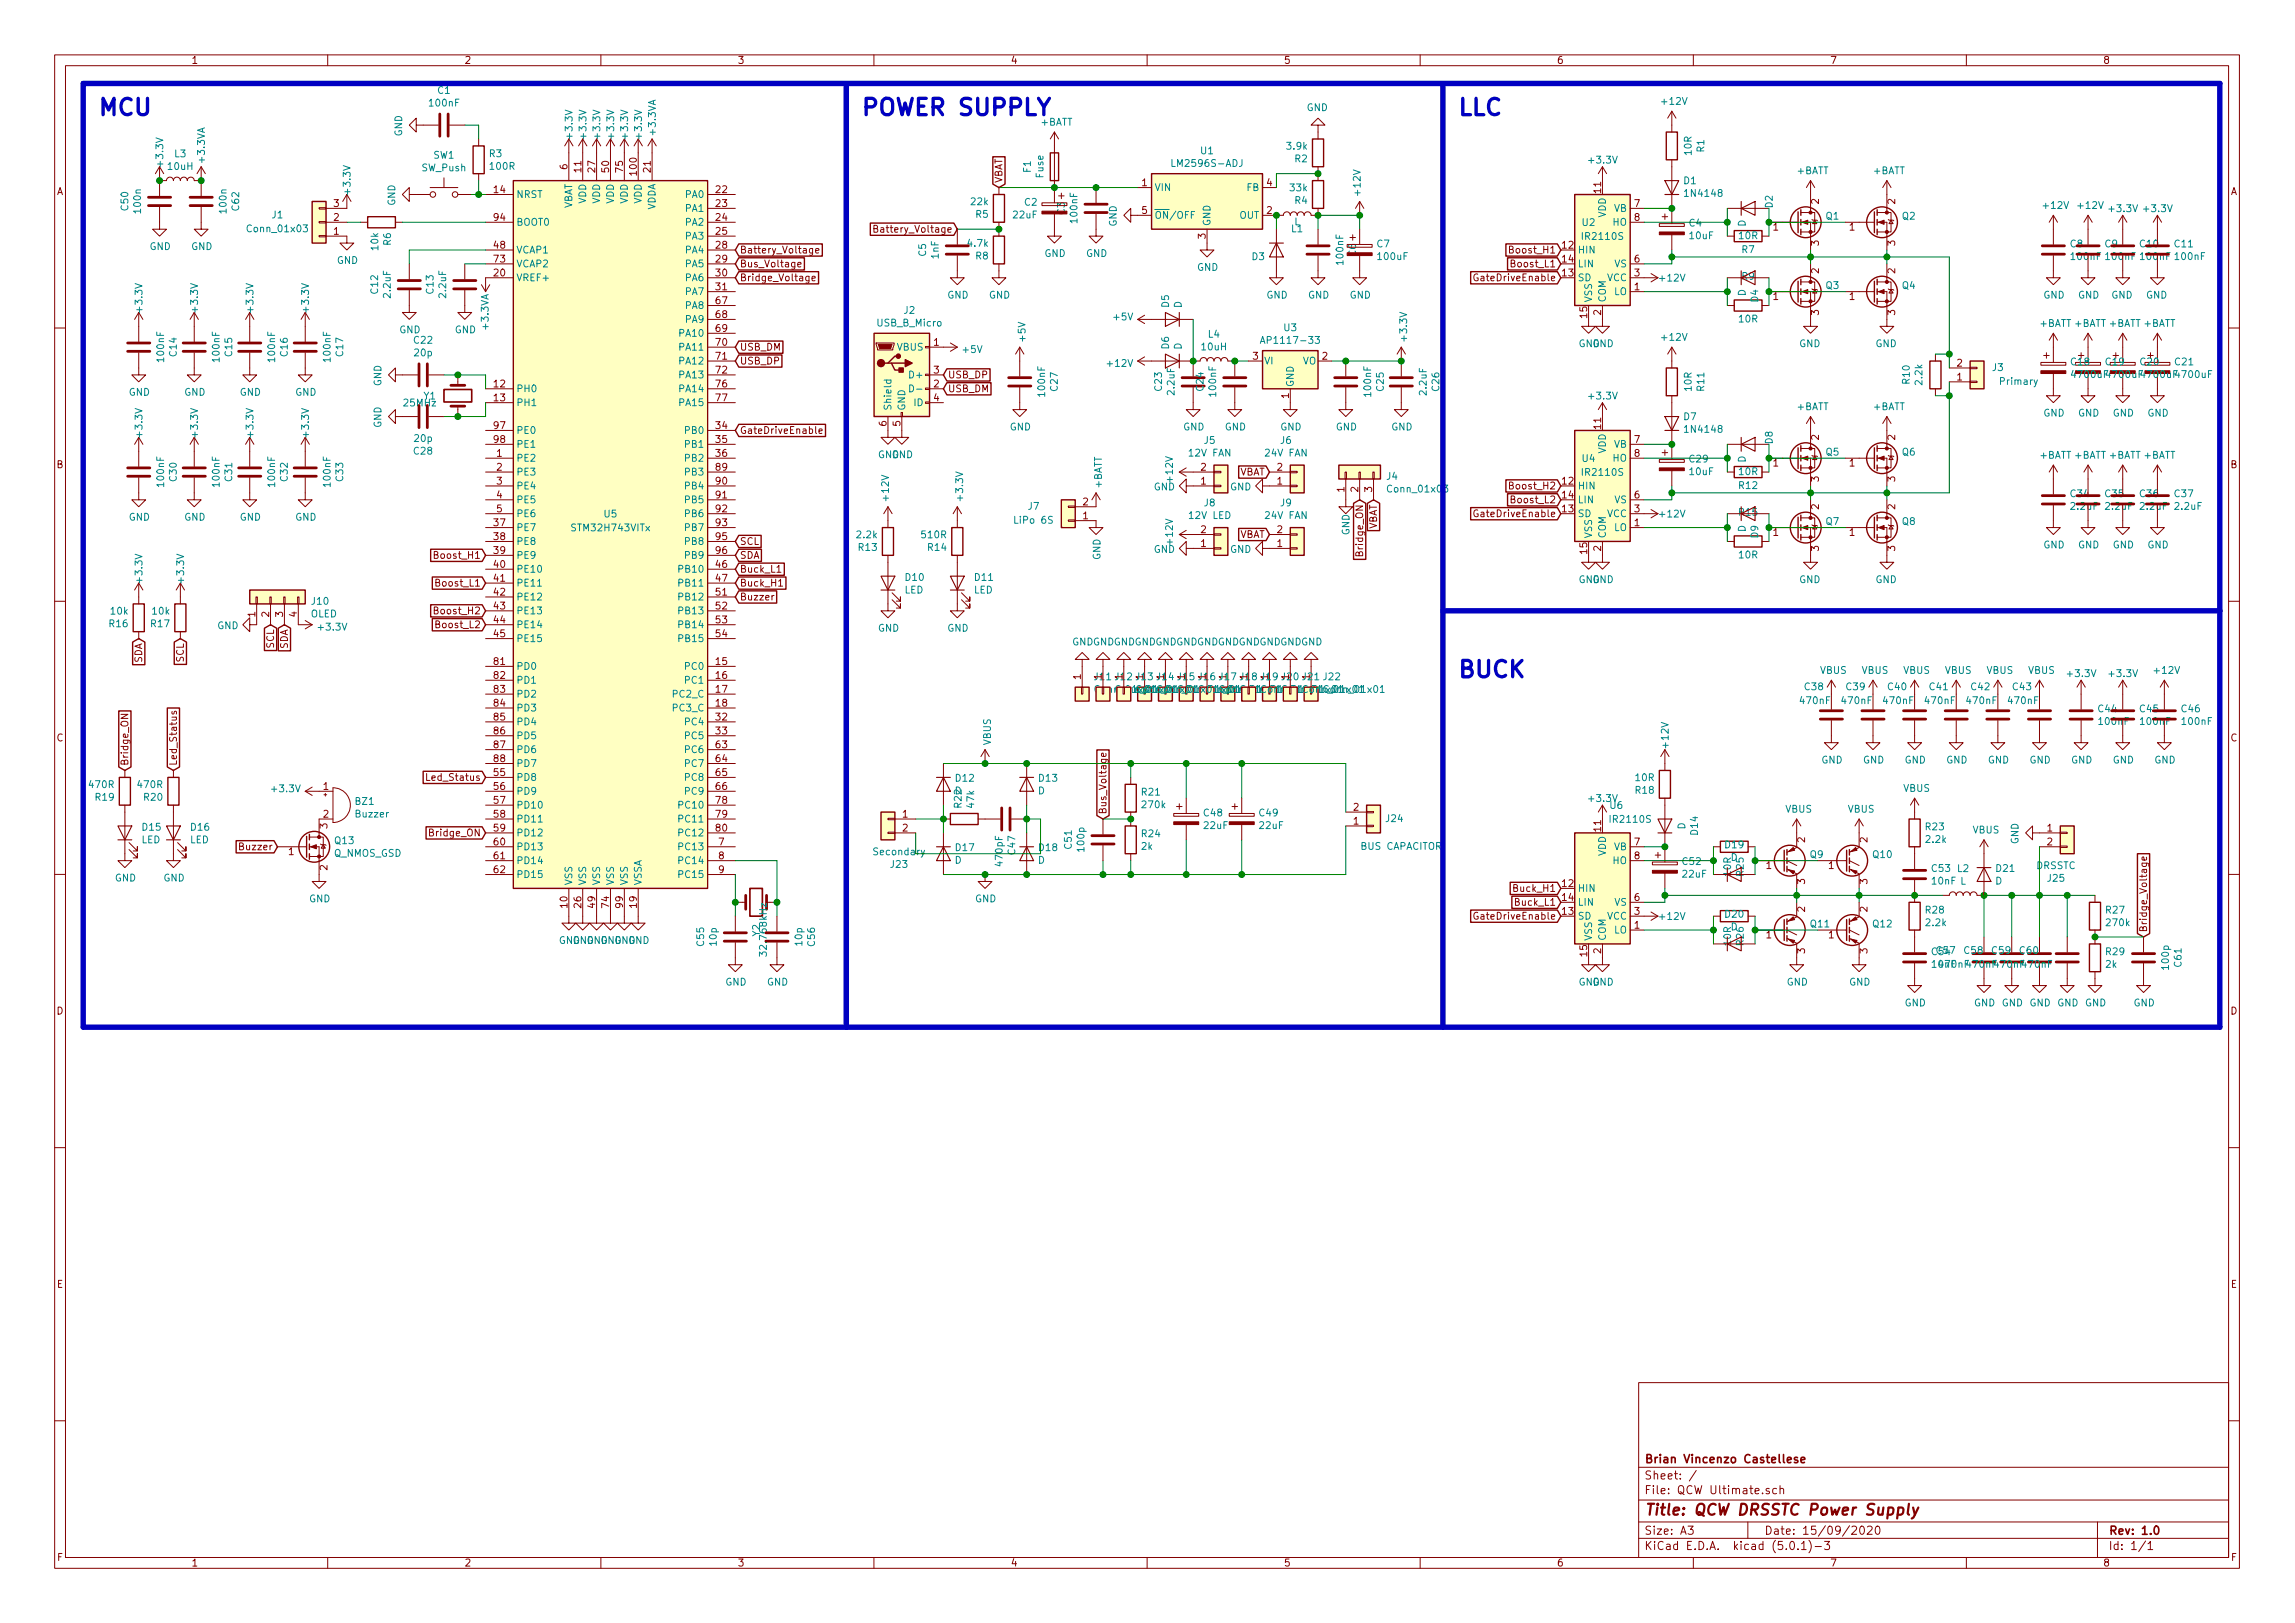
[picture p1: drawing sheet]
<svg xmlns="http://www.w3.org/2000/svg" width="420mm" height="297mm" viewBox="0 0 420 297" stroke-linecap="round" stroke-linejoin="round" font-family="sans-serif">
<defs><g id="words">
<g font-size="4.2" fill="#0000c2">
<text x="17.8" y="21.1">MCU</text>
<text x="157.5" y="21.1">POWER SUPPLY</text>
<text x="266.7" y="21.1">LLC</text>
<text x="266.7" y="124">BUCK</text>
</g>
<text font-size="2.8" fill="#840000" x="301" y="277.3">Title: QCW DRSSTC Power Supply</text>
<g font-size="2.1" fill="#840000">
<text x="301" y="267.8">Brian Vincenzo Castellese</text>
<text x="301" y="273.5">File: QCW Ultimate.sch</text>
<text x="301" y="270.8">Sheet: /</text>
<text x="301" y="280.9">Size: A3</text>
<text x="323" y="280.9">Date: 15/09/2020</text>
<text x="386" y="280.9">Rev: 1.0</text>
<text x="301" y="283.7">KiCad E.D.A. kicad (5.0.1)-3</text>
<text x="386" y="283.7">Id: 1/1</text>
</g>
<g font-size="1.8" fill="#840000">
<text x="35" y="11.7">1</text>
<text x="85" y="11.7">2</text>
<text x="135" y="11.7">3</text>
<text x="185" y="11.7">4</text>
<text x="235" y="11.7">5</text>
<text x="285" y="11.7">6</text>
<text x="335" y="11.7">7</text>
<text x="385" y="11.7">8</text>
<text x="10.4" y="35.7">A</text>
<text x="90.5" y="35.3">14</text>
<text x="103.9" y="31" transform="rotate(-90 103.9 31)">6</text>
<text x="106.4" y="31.5" transform="rotate(-90 106.4 31.5)">11</text>
<text x="109" y="31.5" transform="rotate(-90 109 31.5)">27</text>
<text x="111.5" y="31.5" transform="rotate(-90 111.5 31.5)">50</text>
<text x="114" y="31.5" transform="rotate(-90 114 31.5)">75</text>
<text x="116.6" y="32" transform="rotate(-90 116.6 32)">100</text>
<text x="119.1" y="31.5" transform="rotate(-90 119.1 31.5)">21</text>
<text x="131.1" y="35.3">22</text>
<text x="183.5" y="33.5" transform="rotate(-90 183.5 33.5)">VBAT</text>
<text x="209.1" y="34.1">1</text>
<text x="231.9" y="34.1">4</text>
<text x="293.1" y="35.3" transform="rotate(-90 293.1 35.3)">11</text>
<text x="408.4" y="35.7">A</text>
<text x="61.1" y="40.4">2</text>
<text x="61.1" y="37.9">3</text>
<text x="90.5" y="40.4">94</text>
<text x="131.1" y="37.9">23</text>
<text x="131.1" y="40.4">24</text>
<text x="209.1" y="39.2">5</text>
<text x="231.9" y="39.2">2</text>
<text x="299.2" y="37.9">7</text>
<text x="299.2" y="40.4">8</text>
<text x="333" y="37.3" transform="rotate(-90 333 37.3)">2</text>
<text x="347" y="37.3" transform="rotate(-90 347 37.3)">2</text>
<text x="61.1" y="43">1</text>
<text x="90.5" y="45.5">48</text>
<text x="131.1" y="43">25</text>
<text x="131.1" y="45.5">28</text>
<text x="135.4" y="46.4">Battery_Voltage</text>
<text x="161" y="42.6">Battery_Voltage</text>
<text x="220.7" y="43.7" transform="rotate(-90 220.7 43.7)">3</text>
<text x="276.7" y="46.4">Boost_H1</text>
<text x="286.1" y="45.5">12</text>
<text x="324.6" y="42.2">1</text>
<text x="333" y="45" transform="rotate(-90 333 45)">3</text>
<text x="338.6" y="42.2">1</text>
<text x="347" y="45" transform="rotate(-90 347 45)">3</text>
<text x="90.5" y="48">73</text>
<text x="90.5" y="50.6">20</text>
<text x="131.1" y="48">29</text>
<text x="131.1" y="50.6">30</text>
<text x="131.1" y="53.1">31</text>
<text x="135.4" y="51.5">Bridge_Voltage</text>
<text x="135.4" y="48.9">Bus_Voltage</text>
<text x="270.8" y="51.5">GateDriveEnable</text>
<text x="276.9" y="48.9">Boost_L1</text>
<text x="286.1" y="50.6">13</text>
<text x="286.1" y="48">14</text>
<text x="299.2" y="53.1">1</text>
<text x="299.2" y="50.6">3</text>
<text x="299.2" y="48">6</text>
<text x="318.9" y="51.2">R9</text>
<text x="333" y="50" transform="rotate(-90 333 50)">2</text>
<text x="347" y="50" transform="rotate(-90 347 50)">2</text>
<text x="131.1" y="55.7">67</text>
<text x="131.1" y="58.2">68</text>
<text x="290.6" y="58.2" transform="rotate(-90 290.6 58.2)">15</text>
<text x="293.1" y="57.7" transform="rotate(-90 293.1 57.7)">2</text>
<text x="324.6" y="54.9">1</text>
<text x="333" y="57.7" transform="rotate(-90 333 57.7)">3</text>
<text x="338.6" y="54.9">1</text>
<text x="347" y="57.7" transform="rotate(-90 347 57.7)">3</text>
<text x="131.1" y="60.7">69</text>
<text x="131.1" y="63.3">70</text>
<text x="131.1" y="65.8">71</text>
<text x="135.4" y="64.2">USB_DM</text>
<text x="171" y="63.3">1</text>
<text x="229.4" y="65.8">3</text>
<text x="242.1" y="65.8">2</text>
<text x="90.5" y="70.9">12</text>
<text x="131.1" y="68.4">72</text>
<text x="131.1" y="70.9">76</text>
<text x="135.4" y="66.7">USB_DP</text>
<text x="171" y="70.9">2</text>
<text x="171" y="68.4">3</text>
<text x="173.5" y="71.8">USB_DM</text>
<text x="173.5" y="69.3">USB_DP</text>
<text x="358.3" y="69.6">1</text>
<text x="358.3" y="67.1">2</text>
<text x="90.5" y="73.4">13</text>
<text x="131.1" y="73.4">77</text>
<text x="162.3" y="78" transform="rotate(-90 162.3 78)">6</text>
<text x="164.8" y="78" transform="rotate(-90 164.8 78)">5</text>
<text x="171" y="73.4">4</text>
<text x="236" y="72.9" transform="rotate(-90 236 72.9)">1</text>
<text x="90.5" y="78.5">97</text>
<text x="90.5" y="81.1">98</text>
<text x="91" y="83.6">1</text>
<text x="131.1" y="78.5">34</text>
<text x="131.1" y="81.1">35</text>
<text x="131.1" y="83.6">36</text>
<text x="135.4" y="79.4">GateDriveEnable</text>
<text x="293.1" y="78.5" transform="rotate(-90 293.1 78.5)">11</text>
<text x="299.2" y="81.1">7</text>
<text x="299.2" y="83.6">8</text>
<text x="333" y="80.5" transform="rotate(-90 333 80.5)">2</text>
<text x="347" y="80.5" transform="rotate(-90 347 80.5)">2</text>
<text x="10.4" y="85.7">B</text>
<text x="91" y="86.1">2</text>
<text x="91" y="88.7">3</text>
<text x="131.1" y="86.1">89</text>
<text x="131.1" y="88.7">90</text>
<text x="219.9" y="88.7">1</text>
<text x="219.9" y="86.1">2</text>
<text x="226.8" y="87">VBAT</text>
<text x="233.8" y="88.7">1</text>
<text x="233.8" y="86.1">2</text>
<text x="276.7" y="89.6">Boost_H2</text>
<text x="286.1" y="88.7">12</text>
<text x="324.6" y="85.4">1</text>
<text x="333" y="88.1" transform="rotate(-90 333 88.1)">3</text>
<text x="338.6" y="85.4">1</text>
<text x="347" y="88.1" transform="rotate(-90 347 88.1)">3</text>
<text x="408.4" y="85.7">B</text>
<text x="91" y="91.2">4</text>
<text x="91" y="93.8">5</text>
<text x="131.1" y="91.2">91</text>
<text x="131.1" y="93.8">92</text>
<text x="198.3" y="95">1</text>
<text x="198.3" y="92.5">2</text>
<text x="246.1" y="90.1" transform="rotate(-90 246.1 90.1)">1</text>
<text x="248.7" y="90.1" transform="rotate(-90 248.7 90.1)">2</text>
<text x="251.2" y="90.1" transform="rotate(-90 251.2 90.1)">3</text>
<text x="270.8" y="94.7">GateDriveEnable</text>
<text x="276.9" y="92.1">Boost_L2</text>
<text x="286.1" y="93.8">13</text>
<text x="286.1" y="91.2">14</text>
<text x="299.2" y="93.8">3</text>
<text x="299.2" y="91.2">6</text>
<text x="318.4" y="94.4">R15</text>
<text x="333" y="93.2" transform="rotate(-90 333 93.2)">2</text>
<text x="347" y="93.2" transform="rotate(-90 347 93.2)">2</text>
<text x="90.5" y="96.3">37</text>
<text x="90.5" y="98.8">38</text>
<text x="90.5" y="101.4">39</text>
<text x="131.1" y="96.3">93</text>
<text x="131.1" y="98.8">95</text>
<text x="131.1" y="101.4">96</text>
<text x="135.4" y="99.7">SCL</text>
<text x="219.9" y="100.1">1</text>
<text x="219.9" y="97.6">2</text>
<text x="226.8" y="98.5">VBAT</text>
<text x="233.8" y="100.1">1</text>
<text x="233.8" y="97.6">2</text>
<text x="249.6" y="101.5" transform="rotate(-90 249.6 101.5)">Bridge_ON</text>
<text x="252.1" y="97.1" transform="rotate(-90 252.1 97.1)">VBAT</text>
<text x="290.6" y="101.3" transform="rotate(-90 290.6 101.3)">15</text>
<text x="293.1" y="100.8" transform="rotate(-90 293.1 100.8)">2</text>
<text x="299.2" y="96.3">1</text>
<text x="324.6" y="98.1">1</text>
<text x="333" y="100.8" transform="rotate(-90 333 100.8)">3</text>
<text x="338.6" y="98.1">1</text>
<text x="347" y="100.8" transform="rotate(-90 347 100.8)">3</text>
<text x="79.9" y="102.3">Boost_H1</text>
<text x="80.1" y="107.4">Boost_L1</text>
<text x="90.5" y="103.9">40</text>
<text x="90.5" y="106.5">41</text>
<text x="131.1" y="103.9">46</text>
<text x="131.1" y="106.5">47</text>
<text x="135.4" y="102.3">SDA</text>
<text x="135.4" y="107.4">Buck_H1</text>
<text x="135.4" y="104.8">Buck_L1</text>
<text x="46.7" y="112.9" transform="rotate(-90 46.7 112.9)">1</text>
<text x="49.3" y="112.9" transform="rotate(-90 49.3 112.9)">2</text>
<text x="51.8" y="112.9" transform="rotate(-90 51.8 112.9)">3</text>
<text x="54.4" y="112.9" transform="rotate(-90 54.4 112.9)">4</text>
<text x="79.9" y="112.4">Boost_H2</text>
<text x="90.5" y="109">42</text>
<text x="90.5" y="111.5">43</text>
<text x="131.1" y="109">51</text>
<text x="131.1" y="111.5">52</text>
<text x="135.4" y="109.9">Buzzer</text>
<text x="50.2" y="118.7" transform="rotate(-90 50.2 118.7)">SCL</text>
<text x="52.7" y="118.9" transform="rotate(-90 52.7 118.9)">SDA</text>
<text x="80.1" y="115">Boost_L2</text>
<text x="90.5" y="114.1">44</text>
<text x="90.5" y="116.6">45</text>
<text x="131.1" y="114.1">53</text>
<text x="131.1" y="116.6">54</text>
<text x="26" y="121.4" transform="rotate(-90 26 121.4)">SDA</text>
<text x="33.7" y="121.2" transform="rotate(-90 33.7 121.2)">SCL</text>
<text x="90.5" y="121.7">81</text>
<text x="90.5" y="124.2">82</text>
<text x="131.1" y="121.7">15</text>
<text x="131.1" y="124.2">16</text>
<text x="197.9" y="124.3" transform="rotate(-90 197.9 124.3)">1</text>
<text x="201.7" y="124.3" transform="rotate(-90 201.7 124.3)">1</text>
<text x="205.5" y="124.3" transform="rotate(-90 205.5 124.3)">1</text>
<text x="216.9" y="124.3" transform="rotate(-90 216.9 124.3)">1</text>
<text x="220.7" y="124.3" transform="rotate(-90 220.7 124.3)">1</text>
<text x="228.3" y="124.3" transform="rotate(-90 228.3 124.3)">1</text>
<text x="236" y="124.3" transform="rotate(-90 236 124.3)">1</text>
<text x="90.5" y="126.8">83</text>
<text x="90.5" y="129.3">84</text>
<text x="90.5" y="131.9">85</text>
<text x="131.1" y="126.8">17</text>
<text x="131.1" y="129.3">18</text>
<text x="131.1" y="131.9">32</text>
<text x="227.5" y="126.8">Conn_01x01</text>
<text x="10.4" y="135.7">C</text>
<text x="90.5" y="134.4">86</text>
<text x="90.5" y="136.9">87</text>
<text x="131.1" y="134.4">33</text>
<text x="131.1" y="136.9">63</text>
<text x="408.4" y="135.7">C</text>
<text x="23.5" y="140.2" transform="rotate(-90 23.5 140.2)">Bridge_ON</text>
<text x="32.4" y="140.2" transform="rotate(-90 32.4 140.2)">Led_Status</text>
<text x="78.6" y="142.9">Led_Status</text>
<text x="90.5" y="139.5">88</text>
<text x="90.5" y="142">55</text>
<text x="131.1" y="139.5">64</text>
<text x="131.1" y="142">65</text>
<text x="59.2" y="144.6">1</text>
<text x="59.2" y="149.6">2</text>
<text x="90.5" y="147.1">57</text>
<text x="90.5" y="149.6">58</text>
<text x="90.5" y="144.6">56</text>
<text x="131.1" y="147.1">78</text>
<text x="131.1" y="149.6">79</text>
<text x="131.1" y="144.6">66</text>
<text x="165.3" y="149.6">1</text>
<text x="202.6" y="149.1" transform="rotate(-90 202.6 149.1)">Bus_Voltage</text>
<text x="247.8" y="148.4">2</text>
<text x="44.2" y="155.6">Buzzer</text>
<text x="59.9" y="151.6" transform="rotate(-90 59.9 151.6)">3</text>
<text x="78.9" y="153.1">Bridge_ON</text>
<text x="90.5" y="152.2">59</text>
<text x="90.5" y="154.7">60</text>
<text x="131.1" y="152.2">80</text>
<text x="131.6" y="154.7">7</text>
<text x="165.3" y="152.2">2</text>
<text x="247.8" y="150.9">1</text>
<text x="293.1" y="152.1" transform="rotate(-90 293.1 152.1)">11</text>
<text x="299.2" y="154.7">7</text>
<text x="330.5" y="154.2" transform="rotate(-90 330.5 154.2)">2</text>
<text x="341.9" y="154.2" transform="rotate(-90 341.9 154.2)">2</text>
<text x="374.8" y="152.2">1</text>
<text x="374.8" y="154.7">2</text>
<text x="52.9" y="156.5">1</text>
<text x="59.9" y="159.3" transform="rotate(-90 59.9 159.3)">2</text>
<text x="90.5" y="157.3">61</text>
<text x="90.5" y="159.8">62</text>
<text x="131.6" y="157.3">8</text>
<text x="131.6" y="159.8">9</text>
<text x="299.2" y="157.3">8</text>
<text x="323.4" y="159">1</text>
<text x="330.5" y="161.8" transform="rotate(-90 330.5 161.8)">3</text>
<text x="334.8" y="159">1</text>
<text x="341.9" y="161.8" transform="rotate(-90 341.9 161.8)">3</text>
<text x="103.9" y="166.1" transform="rotate(-90 103.9 166.1)">10</text>
<text x="106.4" y="166.1" transform="rotate(-90 106.4 166.1)">26</text>
<text x="109" y="166.1" transform="rotate(-90 109 166.1)">49</text>
<text x="111.5" y="166.1" transform="rotate(-90 111.5 166.1)">74</text>
<text x="114" y="166.1" transform="rotate(-90 114 166.1)">99</text>
<text x="116.6" y="166.1" transform="rotate(-90 116.6 166.1)">19</text>
<text x="277.4" y="163.2">Buck_H1</text>
<text x="277.6" y="165.8">Buck_L1</text>
<text x="286.1" y="162.3">12</text>
<text x="286.1" y="167.4">13</text>
<text x="286.1" y="164.9">14</text>
<text x="299.2" y="167.4">3</text>
<text x="299.2" y="164.9">6</text>
<text x="330.5" y="166.9" transform="rotate(-90 330.5 166.9)">2</text>
<text x="341.9" y="166.9" transform="rotate(-90 341.9 166.9)">2</text>
<text x="270.8" y="168.3">GateDriveEnable</text>
<text x="299.2" y="170">1</text>
<text x="323.4" y="171.7">1</text>
<text x="334.8" y="171.7">1</text>
<text x="393.1" y="170.7" transform="rotate(-90 393.1 170.7)">Bridge_Voltage</text>
<text x="290.6" y="175" transform="rotate(-90 290.6 175)">15</text>
<text x="293.1" y="174.5" transform="rotate(-90 293.1 174.5)">2</text>
<text x="330.5" y="174.5" transform="rotate(-90 330.5 174.5)">3</text>
<text x="341.9" y="174.5" transform="rotate(-90 341.9 174.5)">3</text>
<text x="10.4" y="185.7">D</text>
<text x="408.4" y="185.7">D</text>
<text x="10.4" y="235.7">E</text>
<text x="408.4" y="235.7">E</text>
<text x="10.5" y="285.7">F</text>
<text x="35" y="286.7">1</text>
<text x="85" y="286.7">2</text>
<text x="135" y="286.7">3</text>
<text x="185" y="286.7">4</text>
<text x="235" y="286.7">5</text>
<text x="285" y="286.7">6</text>
<text x="335" y="286.7">7</text>
<text x="385" y="286.7">8</text>
<text x="408.5" y="285.7">F</text>
</g>
<g font-size="1.8" fill="#008484">
<text x="80.2" y="17.2">C1</text>
<text x="78.7" y="19.5">100nF</text>
<text x="190.6" y="23">+BATT</text>
<text x="239.2" y="20.3">GND</text>
<text x="304.4" y="19.2">+12V</text>
<text x="32" y="28.8">L3</text>
<text x="37.5" y="29.7" transform="rotate(-90 37.5 29.7)">+3.3VA</text>
<text x="73.6" y="25" transform="rotate(-90 73.6 25)">GND</text>
<text x="79.4" y="29">SW1</text>
<text x="89.6" y="28.8">R3</text>
<text x="104.8" y="25.2" transform="rotate(-90 104.8 25.2)">+3.3V</text>
<text x="107.4" y="25.2" transform="rotate(-90 107.4 25.2)">+3.3V</text>
<text x="109.9" y="25.2" transform="rotate(-90 109.9 25.2)">+3.3V</text>
<text x="112.4" y="25.2" transform="rotate(-90 112.4 25.2)">+3.3V</text>
<text x="115" y="25.2" transform="rotate(-90 115 25.2)">+3.3V</text>
<text x="117.5" y="25.2" transform="rotate(-90 117.5 25.2)">+3.3V</text>
<text x="120.1" y="24.6" transform="rotate(-90 120.1 24.6)">+3.3VA</text>
<text x="219.9" y="28.2">U1</text>
<text x="235.7" y="27.4">3.9k</text>
<text x="237.1" y="29.7">R2</text>
<text x="291" y="29.9">+3.3V</text>
<text x="309.7" y="28.3" transform="rotate(-90 309.7 28.3)">10R</text>
<text x="312" y="27.8" transform="rotate(-90 312 27.8)">R1</text>
<text x="29.9" y="30.3" transform="rotate(-90 29.9 30.3)">+3.3V</text>
<text x="30.8" y="31.1">10uH</text>
<text x="64.2" y="35.4" transform="rotate(-90 64.2 35.4)">+3.3V</text>
<text x="77.2" y="31.4">SW_Push</text>
<text x="89.8" y="31.1">100R</text>
<text x="188.7" y="31.5" transform="rotate(-90 188.7 31.5)">F1</text>
<text x="191" y="32.5" transform="rotate(-90 191 32.5)">Fuse</text>
<text x="211.3" y="35">VIN</text>
<text x="215.1" y="30.5">LM2596S-ADJ</text>
<text x="228.3" y="35">FB</text>
<text x="236.2" y="35">33k</text>
<text x="249.1" y="35.6" transform="rotate(-90 249.1 35.6)">+12V</text>
<text x="308.3" y="33.7">D1</text>
<text x="329" y="31.9">+BATT</text>
<text x="343" y="31.9">+BATT</text>
<text x="23.5" y="38.5" transform="rotate(-90 23.5 38.5)">C50</text>
<text x="25.8" y="38.9" transform="rotate(-90 25.8 38.9)">100n</text>
<text x="41.5" y="38.9" transform="rotate(-90 41.5 38.9)">100n</text>
<text x="43.8" y="38.5" transform="rotate(-90 43.8 38.5)">C62</text>
<text x="49.8" y="40">J1</text>
<text x="72.4" y="37.7" transform="rotate(-90 72.4 37.7)">GND</text>
<text x="94.5" y="41.3">BOOT0</text>
<text x="94.5" y="36.2">NRST</text>
<text x="104.8" y="38.4" transform="rotate(-90 104.8 38.4)">VBAT</text>
<text x="107.3" y="37.3" transform="rotate(-90 107.3 37.3)">VDD</text>
<text x="109.9" y="37.3" transform="rotate(-90 109.9 37.3)">VDD</text>
<text x="112.4" y="37.3" transform="rotate(-90 112.4 37.3)">VDD</text>
<text x="114.9" y="37.3" transform="rotate(-90 114.9 37.3)">VDD</text>
<text x="117.5" y="37.3" transform="rotate(-90 117.5 37.3)">VDD</text>
<text x="120" y="38.6" transform="rotate(-90 120 38.6)">VDDA</text>
<text x="125.6" y="36.2">PA0</text>
<text x="125.6" y="38.8">PA1</text>
<text x="125.6" y="41.3">PA2</text>
<text x="177.8" y="37.6">22k</text>
<text x="178.7" y="39.9">R5</text>
<text x="185.6" y="40">22uF</text>
<text x="187.6" y="37.7">C2</text>
<text x="194.9" y="39.3" transform="rotate(-90 194.9 39.3)">C3</text>
<text x="197.3" y="40.7" transform="rotate(-90 197.3 40.7)">100nF</text>
<text x="204.4" y="41.5" transform="rotate(-90 204.4 41.5)">GND</text>
<text x="211.3" y="40">ON/OFF</text>
<text x="221.6" y="41.4" transform="rotate(-90 221.6 41.4)">GND</text>
<text x="226.9" y="40">OUT</text>
<text x="237" y="41.2">L</text>
<text x="237.1" y="37.3">R4</text>
<text x="289.7" y="41.4">U2</text>
<text x="294" y="39.8" transform="rotate(-90 294 39.8)">VDD</text>
<text x="295.3" y="41.3">HO</text>
<text x="295.5" y="38.8">VB</text>
<text x="308.7" y="36">1N4148</text>
<text x="309.3" y="41.5">C4</text>
<text x="319.6" y="41.5" transform="rotate(-90 319.6 41.5)">D</text>
<text x="324.5" y="38" transform="rotate(-90 324.5 38)">D2</text>
<text x="334.3" y="40.2">Q1</text>
<text x="348.3" y="40.2">Q2</text>
<text x="374.2" y="38.2">+12V</text>
<text x="380.6" y="38.2">+12V</text>
<text x="386.3" y="38.8">+3.3V</text>
<text x="392.6" y="38.8">+3.3V</text>
<text x="27.4" y="45.8">GND</text>
<text x="35" y="45.8">GND</text>
<text x="45.6" y="42.5">Conn_01x03</text>
<text x="69.3" y="45.7" transform="rotate(-90 69.3 45.7)">10k</text>
<text x="71.6" y="44.9" transform="rotate(-90 71.6 44.9)">R6</text>
<text x="94.5" y="46.4">VCAP1</text>
<text x="125.6" y="43.9">PA3</text>
<text x="125.6" y="46.4">PA4</text>
<text x="169.5" y="46.9" transform="rotate(-90 169.5 46.9)">C5</text>
<text x="171.9" y="47.3" transform="rotate(-90 171.9 47.3)">1nF</text>
<text x="177.3" y="45.2">4.7k</text>
<text x="178.7" y="47.5">R8</text>
<text x="191.2" y="47">GND</text>
<text x="198.8" y="47">GND</text>
<text x="229.2" y="47.6">D3</text>
<text x="236.5" y="42.5">L1</text>
<text x="248.3" y="46.9" transform="rotate(-90 248.3 46.9)">C6</text>
<text x="252.1" y="45.3">C7</text>
<text x="252.4" y="47.6">100uF</text>
<text x="288.8" y="46.4">HIN</text>
<text x="289.9" y="43.9">IR2110S</text>
<text x="309.4" y="43.8">10uF</text>
<text x="318.4" y="43.8">10R</text>
<text x="318.9" y="46.3">R7</text>
<text x="379" y="45.3">C8</text>
<text x="379.3" y="47.6">100nF</text>
<text x="385.4" y="45.3">C9</text>
<text x="385.6" y="47.6">100nF</text>
<text x="391.8" y="45.3">C10</text>
<text x="392" y="47.6">100nF</text>
<text x="398.2" y="45.3">C11</text>
<text x="398.3" y="47.6">100nF</text>
<text x="61.7" y="48.3">GND</text>
<text x="69.2" y="53.7" transform="rotate(-90 69.2 53.7)">C12</text>
<text x="79.4" y="53.7" transform="rotate(-90 79.4 53.7)">C13</text>
<text x="94.5" y="48.9">VCAP2</text>
<text x="94.5" y="51.5">VREF+</text>
<text x="125.6" y="48.9">PA5</text>
<text x="125.6" y="51.5">PA6</text>
<text x="219.2" y="49.6">GND</text>
<text x="245.9" y="48.3" transform="rotate(-90 245.9 48.3)">100nF</text>
<text x="288.8" y="51.5">SD</text>
<text x="288.8" y="48.9">LIN</text>
<text x="294.2" y="51.5">VCC</text>
<text x="295.6" y="48.9">VS</text>
<text x="304" y="51.5">+12V</text>
<text x="334.3" y="52.9">Q3</text>
<text x="348.3" y="52.9">Q4</text>
<text x="26.1" y="57" transform="rotate(-90 26.1 57)">+3.3V</text>
<text x="36.2" y="57" transform="rotate(-90 36.2 57)">+3.3V</text>
<text x="46.4" y="57" transform="rotate(-90 46.4 57)">+3.3V</text>
<text x="56.6" y="57" transform="rotate(-90 56.6 57)">+3.3V</text>
<text x="71.5" y="54.4" transform="rotate(-90 71.5 54.4)">2.2uF</text>
<text x="81.7" y="54.4" transform="rotate(-90 81.7 54.4)">2.2uF</text>
<text x="125.6" y="54">PA7</text>
<text x="125.6" y="56.6">PA8</text>
<text x="125.6" y="59.1">PA9</text>
<text x="160.7" y="59.8">USB_B_Micro</text>
<text x="165.5" y="57.4">J2</text>
<text x="173.4" y="54.6">GND</text>
<text x="181.1" y="54.6">GND</text>
<text x="204" y="58.6">+5V</text>
<text x="214" y="56.2" transform="rotate(-90 214 56.2)">D5</text>
<text x="216.3" y="56.4" transform="rotate(-90 216.3 56.4)">D</text>
<text x="231.9" y="54.6">GND</text>
<text x="239.5" y="54.6">GND</text>
<text x="247.1" y="54.6">GND</text>
<text x="291.5" y="55.4" transform="rotate(-90 291.5 55.4)">VSS</text>
<text x="294" y="55.4" transform="rotate(-90 294 55.4)">COM</text>
<text x="295.5" y="54">LO</text>
<text x="318.4" y="59">10R</text>
<text x="319.6" y="54.2" transform="rotate(-90 319.6 54.2)">D</text>
<text x="321.9" y="55.3" transform="rotate(-90 321.9 55.3)">D4</text>
<text x="373.4" y="59.8">+BATT +BATT +BATT +BATT</text>
<text x="374.1" y="54.6">GND</text>
<text x="380.4" y="54.6">GND</text>
<text x="386.5" y="54.6">GND</text>
<text x="392.9" y="54.6">GND</text>
<text x="32.4" y="65.2" transform="rotate(-90 32.4 65.2)">C14</text>
<text x="42.5" y="65.2" transform="rotate(-90 42.5 65.2)">C15</text>
<text x="52.7" y="65.2" transform="rotate(-90 52.7 65.2)">C16</text>
<text x="62.8" y="65.2" transform="rotate(-90 62.8 65.2)">C17</text>
<text x="73.1" y="61">GND</text>
<text x="75.8" y="62.9">C22</text>
<text x="75.9" y="65.2">20p</text>
<text x="83.3" y="61">GND</text>
<text x="89.5" y="60.2" transform="rotate(-90 89.5 60.2)">+3.3VA</text>
<text x="124.6" y="61.6">PA10</text>
<text x="124.6" y="64.2">PA11</text>
<text x="164.3" y="64.2">VBUS</text>
<text x="176.4" y="64.6">+5V</text>
<text x="187.8" y="62.4" transform="rotate(-90 187.8 62.4)">+5V</text>
<text x="214" y="63.9" transform="rotate(-90 214 63.9)">D6</text>
<text x="216.3" y="64" transform="rotate(-90 216.3 64)">D</text>
<text x="220.1" y="64.1">10uH</text>
<text x="221.2" y="61.8">L4</text>
<text x="231.7" y="62.9">AP1117-33</text>
<text x="235.1" y="60.6">U3</text>
<text x="257.6" y="62.2" transform="rotate(-90 257.6 62.2)">+3.3V</text>
<text x="289" y="63.5">GND</text>
<text x="291.5" y="63.5">GND</text>
<text x="304.4" y="62.4">+12V</text>
<text x="329.4" y="63.5">GND</text>
<text x="343.4" y="63.5">GND</text>
<text x="30" y="66.1" transform="rotate(-90 30 66.1)">100nF</text>
<text x="40.2" y="66.1" transform="rotate(-90 40.2 66.1)">100nF</text>
<text x="50.4" y="66.1" transform="rotate(-90 50.4 66.1)">100nF</text>
<text x="60.5" y="66.1" transform="rotate(-90 60.5 66.1)">100nF</text>
<text x="69.8" y="70.7" transform="rotate(-90 69.8 70.7)">GND</text>
<text x="94.5" y="71.8">PH0</text>
<text x="124.6" y="66.7">PA12</text>
<text x="124.6" y="69.3">PA13</text>
<text x="124.6" y="71.8">PA14</text>
<text x="166.9" y="69.3">D+</text>
<text x="193.6" y="71.5" transform="rotate(-90 193.6 71.5)">C27</text>
<text x="202.9" y="67.1">+12V</text>
<text x="212.7" y="71.5" transform="rotate(-90 212.7 71.5)">C23</text>
<text x="220.3" y="71.5" transform="rotate(-90 220.3 71.5)">C24</text>
<text x="231.4" y="66.7">VI</text>
<text x="236.9" y="70.9" transform="rotate(-90 236.9 70.9)">GND</text>
<text x="238.5" y="66.7">VO</text>
<text x="253.3" y="71.5" transform="rotate(-90 253.3 71.5)">C25</text>
<text x="263.5" y="71.5" transform="rotate(-90 263.5 71.5)">C26</text>
<text x="309.7" y="71.5" transform="rotate(-90 309.7 71.5)">10R</text>
<text x="312" y="71.5" transform="rotate(-90 312 71.5)">R11</text>
<text x="349.6" y="70.2" transform="rotate(-90 349.6 70.2)">R10</text>
<text x="351.9" y="70.3" transform="rotate(-90 351.9 70.3)">2.2k</text>
<text x="364.8" y="67.9">J3</text>
<text x="366.3" y="70.4">Primary</text>
<text x="379.2" y="66.9">C18</text>
<text x="379.5" y="69.2">4700uF 4700uF 4700uF 4700uF</text>
<text x="385.5" y="66.9">C19</text>
<text x="391.9" y="66.9">C20</text>
<text x="398.2" y="66.9">C21</text>
<text x="23.6" y="72.4">GND</text>
<text x="33.7" y="72.4">GND</text>
<text x="43.9" y="72.4">GND</text>
<text x="54.1" y="72.4">GND</text>
<text x="74" y="74.4">25MHz</text>
<text x="77.6" y="73.1">Y1</text>
<text x="94.5" y="74.3">PH1</text>
<text x="124.6" y="74.3">PA15</text>
<text x="163.2" y="75.2" transform="rotate(-90 163.2 75.2)">Shield</text>
<text x="165.7" y="75.2" transform="rotate(-90 165.7 75.2)">GND</text>
<text x="167.4" y="74.3">ID</text>
<text x="191.3" y="72.4" transform="rotate(-90 191.3 72.4)">100nF</text>
<text x="215" y="72.2" transform="rotate(-90 215 72.2)">2.2uF</text>
<text x="222.7" y="72.4" transform="rotate(-90 222.7 72.4)">100nF</text>
<text x="251" y="72.4" transform="rotate(-90 251 72.4)">100nF</text>
<text x="261.2" y="72.2" transform="rotate(-90 261.2 72.2)">2.2uF</text>
<text x="291" y="73.1">+3.3V</text>
<text x="308.3" y="76.9">D7</text>
<text x="329" y="75.1">+BATT</text>
<text x="343" y="75.1">+BATT</text>
<text x="374.1" y="76.2">GND</text>
<text x="380.4" y="76.2">GND</text>
<text x="386.8" y="76.2">GND</text>
<text x="393.1" y="76.2">GND</text>
<text x="26.1" y="79.8" transform="rotate(-90 26.1 79.8)">+3.3V</text>
<text x="36.2" y="79.8" transform="rotate(-90 36.2 79.8)">+3.3V</text>
<text x="46.4" y="79.8" transform="rotate(-90 46.4 79.8)">+3.3V</text>
<text x="56.6" y="79.8" transform="rotate(-90 56.6 79.8)">+3.3V</text>
<text x="69.8" y="78.3" transform="rotate(-90 69.8 78.3)">GND</text>
<text x="75.8" y="83.2">C28</text>
<text x="75.9" y="80.9">20p</text>
<text x="94.5" y="79.4">PE0</text>
<text x="94.5" y="82">PE1</text>
<text x="125.6" y="79.4">PB0</text>
<text x="125.6" y="82">PB1</text>
<text x="160.7" y="83.9">GND</text>
<text x="163.3" y="83.9">GND</text>
<text x="184.9" y="78.8">GND</text>
<text x="216.6" y="78.8">GND</text>
<text x="217.8" y="83.6">12V FAN</text>
<text x="220.5" y="81.2">J5</text>
<text x="224.2" y="78.8">GND</text>
<text x="231.8" y="83.6">24V FAN</text>
<text x="234.4" y="78.8">GND</text>
<text x="234.5" y="81.2">J6</text>
<text x="244.6" y="78.8">GND</text>
<text x="254.7" y="78.8">GND</text>
<text x="294" y="83" transform="rotate(-90 294 83)">VDD</text>
<text x="295.5" y="82">VB</text>
<text x="308.7" y="79.2">1N4148</text>
<text x="324.5" y="81.2" transform="rotate(-90 324.5 81.2)">D8</text>
<text x="334.3" y="83.4">Q5</text>
<text x="348.3" y="83.4">Q6</text>
<text x="373.4" y="84">+BATT +BATT +BATT +BATT</text>
<text x="30" y="88.9" transform="rotate(-90 30 88.9)">100nF</text>
<text x="32.4" y="88" transform="rotate(-90 32.4 88)">C30</text>
<text x="40.2" y="88.9" transform="rotate(-90 40.2 88.9)">100nF</text>
<text x="42.5" y="88" transform="rotate(-90 42.5 88)">C31</text>
<text x="50.4" y="88.9" transform="rotate(-90 50.4 88.9)">100nF</text>
<text x="52.7" y="88" transform="rotate(-90 52.7 88)">C32</text>
<text x="60.5" y="88.9" transform="rotate(-90 60.5 88.9)">100nF</text>
<text x="62.8" y="88" transform="rotate(-90 62.8 88)">C33</text>
<text x="94.5" y="84.5">PE2</text>
<text x="94.5" y="87">PE3</text>
<text x="94.5" y="89.6">PE4</text>
<text x="125.6" y="84.5">PB2</text>
<text x="125.6" y="87">PB3</text>
<text x="125.6" y="89.6">PB4</text>
<text x="201.7" y="89.4" transform="rotate(-90 201.7 89.4)">+BATT</text>
<text x="211.2" y="89.7">GND</text>
<text x="214.7" y="88.1" transform="rotate(-90 214.7 88.1)">+12V</text>
<text x="225.2" y="89.7">GND</text>
<text x="253.9" y="87.8">J4</text>
<text x="288.8" y="89.6">HIN</text>
<text x="289.7" y="84.5">U4</text>
<text x="289.9" y="87.1">IR2110S</text>
<text x="295.3" y="84.5">HO</text>
<text x="309.3" y="84.6">C29</text>
<text x="309.4" y="87">10uF</text>
<text x="318.4" y="89.5">R12</text>
<text x="318.4" y="87">10R</text>
<text x="319.6" y="84.7" transform="rotate(-90 319.6 84.7)">D</text>
<text x="23.6" y="95.3">GND</text>
<text x="33.7" y="95.3">GND</text>
<text x="43.9" y="95.3">GND</text>
<text x="54.1" y="95.3">GND</text>
<text x="94.5" y="92.1">PE5</text>
<text x="94.5" y="94.7">PE6</text>
<text x="110.6" y="94.7">U5</text>
<text x="125.6" y="92.1">PB5</text>
<text x="125.6" y="94.7">PB6</text>
<text x="162.7" y="91.5" transform="rotate(-90 162.7 91.5)">+12V</text>
<text x="176.3" y="91.5" transform="rotate(-90 176.3 91.5)">+3.3V</text>
<text x="186" y="95.8">LiPo 6S</text>
<text x="188.3" y="93.3">J7</text>
<text x="217.9" y="95">12V LED</text>
<text x="220.5" y="92.7">J8</text>
<text x="231.8" y="95">24V FAN</text>
<text x="234.5" y="92.7">J9</text>
<text x="254.3" y="90.1">Conn_01x03</text>
<text x="288.8" y="94.7">SD</text>
<text x="288.8" y="92.1">LIN</text>
<text x="294.2" y="94.7">VCC</text>
<text x="295.6" y="92.1">VS</text>
<text x="304" y="94.7">+12V</text>
<text x="379.1" y="91">C34</text>
<text x="379.2" y="93.3">2.2uF</text>
<text x="385.5" y="91">C35</text>
<text x="385.6" y="93.3">2.2uF</text>
<text x="391.8" y="91">C36</text>
<text x="391.9" y="93.3">2.2uF</text>
<text x="398.2" y="91">C37</text>
<text x="398.3" y="93.3">2.2uF</text>
<text x="94.5" y="97.2">PE7</text>
<text x="94.5" y="99.7">PE8</text>
<text x="104.9" y="97.2">STM32H743VITx</text>
<text x="125.6" y="97.2">PB7</text>
<text x="125.6" y="99.7">PB8</text>
<text x="156.9" y="98.5">2.2k</text>
<text x="157.2" y="100.8">R13</text>
<text x="168.8" y="98.5">510R</text>
<text x="169.9" y="100.8">R14</text>
<text x="211.2" y="101.2">GND</text>
<text x="214.7" y="99.5" transform="rotate(-90 214.7 99.5)">+12V</text>
<text x="225.2" y="101.2">GND</text>
<text x="247.1" y="98" transform="rotate(-90 247.1 98)">GND</text>
<text x="291.5" y="98.6" transform="rotate(-90 291.5 98.6)">VSS</text>
<text x="294" y="98.6" transform="rotate(-90 294 98.6)">COM</text>
<text x="295.5" y="97.2">LO</text>
<text x="319.6" y="97.4" transform="rotate(-90 319.6 97.4)">D</text>
<text x="321.9" y="98.5" transform="rotate(-90 321.9 98.5)">D9</text>
<text x="334.3" y="96.1">Q7</text>
<text x="348.3" y="96.1">Q8</text>
<text x="374.1" y="100.4">GND</text>
<text x="380.4" y="100.4">GND</text>
<text x="386.8" y="100.4">GND</text>
<text x="393.1" y="100.4">GND</text>
<text x="26.1" y="106.5" transform="rotate(-90 26.1 106.5)">+3.3V</text>
<text x="33.7" y="106.5" transform="rotate(-90 33.7 106.5)">+3.3V</text>
<text x="94.5" y="104.8">PE10</text>
<text x="94.5" y="107.4">PE11</text>
<text x="94.5" y="102.3">PE9</text>
<text x="124.6" y="104.8">PB10</text>
<text x="124.6" y="107.4">PB11</text>
<text x="125.6" y="102.3">PB9</text>
<text x="165.8" y="106.3">D10</text>
<text x="178.5" y="106.3">D11</text>
<text x="201.5" y="102.5" transform="rotate(-90 201.5 102.5)">GND</text>
<text x="289" y="106.7">GND</text>
<text x="291.5" y="106.7">GND</text>
<text x="318.4" y="102.2">10R</text>
<text x="329.4" y="106.7">GND</text>
<text x="343.4" y="106.7">GND</text>
<text x="20.3" y="112.5">10k</text>
<text x="28" y="112.5">10k</text>
<text x="56.9" y="113">OLED</text>
<text x="57.1" y="110.7">J10</text>
<text x="94.5" y="109.9">PE12</text>
<text x="94.5" y="112.4">PE13</text>
<text x="124.6" y="109.9">PB12</text>
<text x="124.6" y="112.4">PB13</text>
<text x="165.6" y="108.6">LED</text>
<text x="178.3" y="108.6">LED</text>
<text x="20.1" y="114.8">R16</text>
<text x="27.7" y="114.8">R17</text>
<text x="39.8" y="115.1">GND</text>
<text x="58.4" y="115.4">+3.3V</text>
<text x="94.5" y="115">PE14</text>
<text x="94.5" y="117.5">PE15</text>
<text x="124.6" y="115">PB14</text>
<text x="124.6" y="117.5">PB15</text>
<text x="160.7" y="115.6">GND</text>
<text x="173.4" y="115.6">GND</text>
<text x="196.3" y="118.1">GNDGNDGNDGNDGNDGNDGNDGNDGNDGNDGNDGND</text>
<text x="94.5" y="122.6">PD0</text>
<text x="94.5" y="125.1">PD1</text>
<text x="125.6" y="122.6">PC0</text>
<text x="125.6" y="125.1">PC1</text>
<text x="209.3" y="124.3" transform="rotate(-90 209.3 124.3)">1</text>
<text x="213.1" y="124.3" transform="rotate(-90 213.1 124.3)">1</text>
<text x="224.5" y="124.3" transform="rotate(-90 224.5 124.3)">1</text>
<text x="232.2" y="124.3" transform="rotate(-90 232.2 124.3)">1</text>
<text x="239.8" y="124.3" transform="rotate(-90 239.8 124.3)">1</text>
<text x="333.2" y="123.3">VBUS</text>
<text x="340.8" y="123.3">VBUS</text>
<text x="348.5" y="123.3">VBUS</text>
<text x="356.1" y="123.3">VBUS</text>
<text x="363.7" y="123.3">VBUS</text>
<text x="371.3" y="123.3">VBUS</text>
<text x="378.7" y="123.9">+3.3V</text>
<text x="386.3" y="123.9">+3.3V</text>
<text x="394.5" y="123.3">+12V</text>
<text x="94.5" y="127.7">PD2</text>
<text x="94.5" y="130.2">PD3</text>
<text x="123.3" y="127.7">PC2_C</text>
<text x="123.3" y="130.2">PC3_C</text>
<text x="200.8" y="126.8">Conn_01x01</text>
<text x="212.2" y="126.8">Conn_01x01</text>
<text x="216" y="126.8">Conn_01x01</text>
<text x="235.1" y="126.8">Conn_01x01</text>
<text x="242.7" y="126.8">Conn_01x01</text>
<text x="329.7" y="128.9">470nF</text>
<text x="330.5" y="126.3">C38</text>
<text x="337.3" y="128.9">470nF</text>
<text x="338.1" y="126.3">C39</text>
<text x="345" y="128.9">470nF</text>
<text x="345.7" y="126.3">C40</text>
<text x="352.6" y="128.9">470nF</text>
<text x="353.3" y="126.3">C41</text>
<text x="360.2" y="128.9">470nF</text>
<text x="360.9" y="126.3">C42</text>
<text x="367.8" y="128.9">470nF</text>
<text x="368.6" y="126.3">C43</text>
<text x="384.2" y="130.4">C44</text>
<text x="391.8" y="130.4">C45</text>
<text x="399.4" y="130.4">C46</text>
<text x="94.5" y="132.8">PD4</text>
<text x="94.5" y="135.3">PD5</text>
<text x="94.5" y="137.8">PD6</text>
<text x="125.6" y="132.8">PC4</text>
<text x="125.6" y="135.3">PC5</text>
<text x="125.6" y="137.8">PC6</text>
<text x="181.4" y="136.4" transform="rotate(-90 181.4 136.4)">VBUS</text>
<text x="305.5" y="136.7" transform="rotate(-90 305.5 136.7)">+12V</text>
<text x="384.4" y="132.7">100nF</text>
<text x="392" y="132.7">100nF</text>
<text x="399.6" y="132.7">100nF</text>
<text x="94.5" y="140.4">PD7</text>
<text x="94.5" y="142.9">PD8</text>
<text x="125.6" y="140.4">PC7</text>
<text x="125.6" y="142.9">PC8</text>
<text x="175" y="143.1">D12</text>
<text x="190.2" y="143.1">D13</text>
<text x="299.5" y="143">10R</text>
<text x="333.5" y="139.7">GND</text>
<text x="341.1" y="139.7">GND</text>
<text x="348.7" y="139.7">GND</text>
<text x="356.3" y="139.7">GND</text>
<text x="363.9" y="139.7">GND</text>
<text x="371.6" y="139.7">GND</text>
<text x="379.2" y="139.7">GND</text>
<text x="386.8" y="139.7">GND</text>
<text x="394.4" y="139.7">GND</text>
<text x="16.4" y="144.2">470R</text>
<text x="17.5" y="146.5">R19</text>
<text x="25.3" y="144.2">470R</text>
<text x="26.4" y="146.5">R20</text>
<text x="49.9" y="145">+3.3V</text>
<text x="65.1" y="147.3">BZ1</text>
<text x="65.2" y="149.6">Buzzer</text>
<text x="94.5" y="148">PD10</text>
<text x="94.5" y="145.5">PD9</text>
<text x="124.6" y="148">PC10</text>
<text x="125.6" y="145.5">PC9</text>
<text x="174.8" y="145.4">D</text>
<text x="176" y="147.8" transform="rotate(-90 176 147.8)">R22</text>
<text x="178.4" y="147.8" transform="rotate(-90 178.4 147.8)">47k</text>
<text x="190" y="145.4">D</text>
<text x="209.1" y="145.6">R21</text>
<text x="209.2" y="147.9">270k</text>
<text x="220.4" y="149.4">C48</text>
<text x="230.6" y="149.4">C49</text>
<text x="291" y="146.8">+3.3V</text>
<text x="294.8" y="148">U6</text>
<text x="299.5" y="145.3">R18</text>
<text x="326.9" y="148.7">VBUS</text>
<text x="338.3" y="148.7">VBUS</text>
<text x="348.5" y="144.9">VBUS</text>
<text x="25.9" y="154.3">LED</text>
<text x="26.1" y="152">D15</text>
<text x="34.8" y="154.3">LED</text>
<text x="35" y="152">D16</text>
<text x="61.4" y="154.5">Q13</text>
<text x="94.5" y="150.5">PD11</text>
<text x="94.5" y="153.1">PD12</text>
<text x="94.5" y="155.6">PD13</text>
<text x="124.6" y="150.5">PC11</text>
<text x="124.6" y="153.1">PC12</text>
<text x="124.6" y="155.6">PC13</text>
<text x="175" y="155.8">D17</text>
<text x="190.2" y="155.8">D18</text>
<text x="196.2" y="155.3" transform="rotate(-90 196.2 155.3)">C51</text>
<text x="198.5" y="155.7" transform="rotate(-90 198.5 155.7)">100p</text>
<text x="209" y="155.5">2k</text>
<text x="209.1" y="153.2">R24</text>
<text x="220.5" y="151.7">22uF</text>
<text x="230.7" y="151.7">22uF</text>
<text x="249.2" y="155.5">BUS CAPACITOR</text>
<text x="253.8" y="150.5">J24</text>
<text x="295" y="150.6">IR2110S</text>
<text x="295.5" y="155.6">VB</text>
<text x="308.5" y="151.8" transform="rotate(-90 308.5 151.8)">D</text>
<text x="310.8" y="152.8" transform="rotate(-90 310.8 152.8)">D14</text>
<text x="315.9" y="155.3">D19</text>
<text x="352.6" y="152">R23</text>
<text x="352.7" y="154.3">2.2k</text>
<text x="361.2" y="152.5">VBUS</text>
<text x="369.5" y="154.5" transform="rotate(-90 369.5 154.5)">GND</text>
<text x="21" y="161.3">GND</text>
<text x="29.9" y="161.3">GND</text>
<text x="61.1" y="156.8">Q_NMOS_GSD</text>
<text x="94.5" y="158.2">PD14</text>
<text x="94.5" y="160.7">PD15</text>
<text x="124.6" y="158.2">PC14</text>
<text x="124.6" y="160.7">PC15</text>
<text x="160.1" y="156.5">Secondary</text>
<text x="163.1" y="158.8">J23</text>
<text x="174.8" y="158.1">D</text>
<text x="183.6" y="158.4" transform="rotate(-90 183.6 158.4)">470pF</text>
<text x="185.9" y="156.3" transform="rotate(-90 185.9 156.3)">C47</text>
<text x="190" y="158.1">D</text>
<text x="294" y="156.7" transform="rotate(-90 294 156.7)">VDD</text>
<text x="295.3" y="158.2">HO</text>
<text x="308.1" y="158.3">C52</text>
<text x="308.1" y="160.6">22uF</text>
<text x="316.9" y="157.6">D</text>
<text x="316.9" y="160.3" transform="rotate(-90 316.9 160.3)">10R</text>
<text x="319.2" y="160.3" transform="rotate(-90 319.2 160.3)">R25</text>
<text x="331.4" y="157">Q9</text>
<text x="343" y="157">Q10</text>
<text x="353.7" y="159.6">C53</text>
<text x="353.8" y="161.9">10nF L</text>
<text x="358.4" y="159.6">L2</text>
<text x="365.3" y="161.9">D</text>
<text x="365.5" y="159.6">D21</text>
<text x="372.8" y="159.1">DRSSTC</text>
<text x="374.9" y="161.4">J25</text>
<text x="56.6" y="165.1">GND</text>
<text x="104.8" y="162.1" transform="rotate(-90 104.8 162.1)">VSS</text>
<text x="107.3" y="162.1" transform="rotate(-90 107.3 162.1)">VSS</text>
<text x="109.9" y="162.1" transform="rotate(-90 109.9 162.1)">VSS</text>
<text x="112.4" y="162.1" transform="rotate(-90 112.4 162.1)">VSS</text>
<text x="114.9" y="162.1" transform="rotate(-90 114.9 162.1)">VSS</text>
<text x="117.5" y="162.1" transform="rotate(-90 117.5 162.1)">VSSA</text>
<text x="178.5" y="165.1">GND</text>
<text x="288.8" y="163.2">HIN</text>
<text x="288.8" y="165.8">LIN</text>
<text x="295.6" y="165.8">VS</text>
<text x="315.9" y="168">D20</text>
<text x="352.6" y="167.2">R28</text>
<text x="385.6" y="167.2">R27</text>
<text x="104.9" y="172.8">GND GND GND</text>
<text x="128.9" y="173.1" transform="rotate(-90 128.9 173.1)">C55</text>
<text x="131.2" y="173" transform="rotate(-90 131.2 173)">10p</text>
<text x="139.1" y="171.3" transform="rotate(-90 139.1 171.3)">Y2</text>
<text x="146.9" y="173" transform="rotate(-90 146.9 173)">10p</text>
<text x="149.2" y="173.1" transform="rotate(-90 149.2 173.1)">C56</text>
<text x="288.8" y="168.3">SD</text>
<text x="291.5" y="172.2" transform="rotate(-90 291.5 172.2)">VSS</text>
<text x="294" y="172.2" transform="rotate(-90 294 172.2)">COM</text>
<text x="294.2" y="168.3">VCC</text>
<text x="295.5" y="170.9">LO</text>
<text x="304" y="168.4">+12V</text>
<text x="316.9" y="170.3">D</text>
<text x="316.9" y="173" transform="rotate(-90 316.9 173)">10R</text>
<text x="319.2" y="173" transform="rotate(-90 319.2 173)">R26</text>
<text x="331.5" y="169.7">Q11</text>
<text x="343" y="169.7">Q12</text>
<text x="352.7" y="169.5">2.2k</text>
<text x="385.7" y="169.5">270k</text>
<text x="140.4" y="174.5" transform="rotate(-90 140.4 174.5)">32.768kHz</text>
<text x="353.7" y="174.8">C54</text>
<text x="353.8" y="177.1">10nF</text>
<text x="355.1" y="177.1">470nF470nF470nF470nF</text>
<text x="359.7" y="174.6">C58</text>
<text x="364.7" y="174.6">C59</text>
<text x="369.8" y="174.6">C60</text>
<text x="385.5" y="177.1">2k</text>
<text x="385.6" y="174.8">R29</text>
<text x="397.1" y="177.3" transform="rotate(-90 397.1 177.3)">100p</text>
<text x="399.4" y="176.9" transform="rotate(-90 399.4 176.9)">C61</text>
<text x="132.8" y="180.4">GND</text>
<text x="140.4" y="180.4">GND</text>
<text x="289" y="180.4">GND</text>
<text x="291.5" y="180.4">GND</text>
<text x="327.1" y="180.4">GND</text>
<text x="338.5" y="180.4">GND</text>
<text x="348.7" y="184.2">GND</text>
<text x="361.4" y="184.2">GND GND GND GND GND</text>
<text x="390.6" y="184.2">GND</text>
</g>
</g></defs>
<g fill="none" stroke="#840000" stroke-width=".18">
<path d="M10 10h400v277h-400zM12 12h396v273.1h-396zM60 10v2M110 10v2M160 10v2M210 10v2M260 10v2M310 10v2M360 10v2M29.2 33.1h1.3a.63 .63 0 0 1 .6-.7 .63 .63 0 0 1 .6 .7 .63 .63 0 0 1 .7-.7 .63 .63 0 0 1 .6 .7 .63 .63 0 0 1 .7-.7 .63 .63 0 0 1 .6 .7 .63 .63 0 0 1 .6-.7 .63 .63 0 0 1 .7 .7h1.2M29.2 37.9v4h1.3l-1.3 1.3-1.3-1.3h1.3M29.2 30.5l-.8 1.3"/>
<path d="M29.2 30.5v5.4M29.2 30.5l.8 1.3M36.8 37.9v4h1.3l-1.3 1.3-1.2-1.3h1.2M36.8 30.5l-.7 1.3M36.8 30.5v5.4M36.8 30.5l.8 1.3M58.4 38h1.3v.3h-1.3zM63.5 35.6v2.5h-3.8M63.5 35.6l-.8 1.3M63.5 35.6l.8 1.3M74.9 35.6v-1.3l-1.2 1.3 1.2 1.3v-1.3h3.8M76.2 22.9v-1.3l-1.3 1.3 1.3 1.3v-1.3h4.1"/>
<path d="M78.7 34.3h5.1M81.3 32.5v1.8M82.3 22.9h2.8M83.8 35.6h2.6M87.6 25.4v1.3M87.6 31.8v1.3M88.9 35.6h5.1M104.1 25.4v7.7M104.1 25.4l-.7 1.3M104.1 25.4l.8 1.3M106.7 25.4v7.7M106.7 25.4l-.8 1.3"/>
<path d="M106.7 25.4l.7 1.3M109.2 25.4v7.7M109.2 25.4l-.7 1.3M109.2 25.4l.8 1.3M111.8 25.4v7.7M111.8 25.4l-.8 1.3M111.8 25.4l.7 1.3M114.3 25.4v7.7M114.3 25.4l-.8 1.3M114.3 25.4l.8 1.3M116.8 25.4l-.7 1.3M116.8 25.4v7.7"/>
<path d="M116.8 25.4l.8 1.3M119.4 25.4v7.7M119.4 25.4l-.8 1.3M119.4 25.4l.7 1.3M129.5 38.1h5.1M129.5 35.6h5.1M182.9 34.3v1.3M190.8 37.1h4.5v.5h-4.5zM193 39.2v4h1.3l-1.3 1.3-1.2-1.3h1.2M193 24.2v12.9M193 24.2l-.7 1.2M193 24.2l.8 1.2"/>
<path d="M193.8 35.9h1M194.3 35.3v1.1M200.7 39.2v4h1.2l-1.2 1.3-1.3-1.3h1.3M200.7 34.3v2.8M207 39.4v-1.3l-1.3 1.3 1.3 1.3v-1.3h3.8M208.3 34.3h2.5M231.1 34.3h2.6M241.3 38.1v1.3h-1.3a.63 .63 0 0 0-.6-.6 .63 .63 0 0 0-.6 .6 .63 .63 0 0 0-.7-.6 .63 .63 0 0 0-.6 .6 .63 .63 0 0 0-.6-.6 .63 .63 0 0 0-.7 .6 .63 .63 0 0 0-.6-.6 .63 .63 0 0 0-.7 .6h-3.8M241.3 22.9h1.3l-1.3-1.3-1.3 1.3h1.3v2.5M241.3 30.5v2.6M248.9 36.9v2.5M248.9 36.9l.8 1.2"/>
<path d="M248.9 36.9l-.7 1.2M293.4 30.5v2.6M293.4 30.5l-.8 1.3M293.4 30.5l.7 1.3M298.4 38.1h2.6M304.3 39.7h1M304.8 39.2v1M306.1 20.4v3.8M306.1 29.2v11.7M306.1 20.4l-.8 1.2M306.1 20.4l.7 1.2M316.2 38.1h7.6"/>
<path d="M329.7 38.9h1.8M331.5 38.9h.7v3.6h-2.5M331.5 33.1v5.8M331.5 33.1l-.8 1.2M331.5 33.1l.7 1.2M343.7 38.9h1.7M345.4 38.9h.8v3.6h-2.5M345.4 33.1v5.8M345.4 33.1l-.7 1.2M345.4 33.1l.8 1.2M375.9 39.4v5.3M375.9 39.4l-.7 1.3"/>
<path d="M375.9 39.4l.8 1.3M382.3 39.4v5.3M382.3 39.4l-.8 1.3M382.3 39.4l.7 1.3M388.6 39.4v5.3M388.6 39.4l-.7 1.3M388.6 39.4l.8 1.3M395 39.4v5.3M395 39.4l-.8 1.3M395 39.4l.7 1.3M25.4 57.2v5.3M25.4 57.2l-.8 1.3"/>
<path d="M25.4 57.2l.8 1.3M35.6 57.2v5.3M35.6 57.2l-.8 1.3M35.6 57.2l.7 1.3M45.7 57.2v5.3M45.7 57.2l-.7 1.3M45.7 57.2l.8 1.3M55.9 57.2v5.3M55.9 57.2l-.8 1.3M55.9 57.2l.7 1.3M58.4 40.5h1.3v.3h-1.3zM58.4 43.1h1.3v.2h-1.3z"/>
<path d="M59.7 43.2h3.8v1.3h1.3l-1.3 1.3-1.3-1.3h1.3M59.7 40.7h3.8M66 40.7h1.3M72.4 40.7h1.3M74.9 53.1v4.1h1.3l-1.3 1.3-1.2-1.3h1.2M74.9 48.3v2.8M85.1 53.1v4.1h1.3l-1.3 1.3-1.3-1.3h1.3M85.1 48.3v2.8M88.1 52.1l.8 1.3M88.9 48.3h5.1M88.9 40.7h5.1M88.9 45.8h5.1"/>
<path d="M89.7 52.1l-.8 1.3M94 50.8h-5.1v2.6M129.5 53.4h5.1M129.5 50.8h5.1M129.5 48.3h5.1M129.5 40.7h5.1M129.5 55.9h5.1M129.5 43.2h5.1M129.5 45.8h5.1M129.5 58.5h5.1M146 48.4l.7-.1-.1-.2-.4-.1-.2 .2 .1 .6h.5M148.1 50.6v1.1l-.2 .1h-.3"/>
<path d="M148.1 50.6h-.3l-.3 .2 .1 .5h.5M148.7 51l.6-.1-.1-.3h-.4l-.1 .1v.6h.5M148.8 45.5l-.1 1.1-.2 .1h-.3M148.8 45.5h-.4l-.2 .2 .1 .6h.5M149.3 45.9l.6-.1v-.3h-.4l-.2 .2 .1 .6h.5M160 41.8h.5l.1-.4-.6-.2v1.3h.5l.2-.1v-.3l-.3-.3M175.3 46.8v4h1.2l-1.2 1.3-1.3-1.3h1.3M175.3 41.9v2.8M182.9 48.3v2.5h1.2l-1.2 1.3-1.3-1.3h1.3M182.9 40.7v2.5M208.3 58.5h10.1M208.3 58.5l1.2 .7"/>
<path d="M209.5 57.7l-1.2 .8M221 41.9v3.9h1.2l-1.2 1.2-1.3-1.2h1.3M233.7 41.9v8.9h1.2l-1.2 1.3-1.3-1.3h1.3M241.3 46.8v4h1.3l-1.3 1.3-1.3-1.3h1.3M241.3 41.9v2.8M246.6 44.7h4.6v.5h-4.6zM247.1 43.5h1.1M247.6 43v1M248.9 46.8v4h1.3l-1.3 1.3-1.3-1.3h1.3M248.9 41.9v2.8M270.5 50.2a.59 .59 0 0 0-.7 .6 .59 .59 0 0 0 .7 .5l.1-.4h-.2M290.8 58.5v1.2h1.3l-1.3 1.3-1.2-1.3h1.2"/>
<path d="M293.4 55.9v3.8h1.2l-1.2 1.3-1.3-1.3h1.3M298.4 53.4h2.6M298.4 50.8h5.1M298.4 48.3h2.6M298.4 40.7h2.6M302.3 50.1l1.2 .7M303.5 50.8l-1.2 .8M303.8 40.9h4.6v.5h-4.6zM306.1 43v2.8M316.2 50.8h2.6M316.2 55.9h1.3M316.2 43.2h1.3"/>
<path d="M321.3 50.8h2.5M322.6 55.9h1.2M322.6 43.2h1.2M323.8 53.4h5.4M323.8 40.7h5.4M329.7 53.4h1.8v6.3h-1.3l1.3 1.3 1.2-1.3h-1.2M329.7 40.7h1.8v5.1M329.7 51.6h1.8M331.5 51.6h.7v3.6h-2.5M331.5 48.3v3.3M331.7 52.9l.2 .1h.7l.1 .1M331.7 40.2l.2 .1h.7l.1 .1"/>
<path d="M332.2 53l.4 .6h-.7zM332.2 40.3l.4 .6h-.7zM337.8 53.4h5.4M337.8 40.7h5.4M343.7 53.4h1.7v6.3h-1.2l1.2 1.3 1.3-1.3h-1.3M343.7 40.7h1.7v5.1M343.7 51.6h1.7M345.4 51.6h.8v3.6h-2.5M345.4 48.3v3.3M345.7 40.2l.1 .1h.8l.1 .1M345.7 52.9l.1 .1h.8l.1 .1M346.2 40.3l.4 .6h-.8z"/>
<path d="M346.2 53l.4 .6h-.8zM375.9 46.8v4h1.3l-1.3 1.3-1.3-1.3h1.3M382.3 46.8v4h1.2l-1.2 1.3-1.3-1.3h1.3M388.6 46.8v4h-1.3l1.3 1.3 1.3-1.3h-1.3M395 46.8v4h-1.3l1.3 1.3 1.2-1.3h-1.2M10 60h2M25.4 64.6v4h1.3l-1.3 1.3-1.3-1.3h1.3M35.6 64.6v4h1.2l-1.2 1.3-1.3-1.3h1.3M45.7 64.6v4h1.3l-1.3 1.3-1.3-1.3h1.3M55.9 64.6v4h1.2l-1.2 1.3-1.3-1.3h1.3M72.4 68.6v-1.3l-1.3 1.3 1.3 1.3v-1.3h4.1M72.4 76.2v-1.2l-1.3 1.2 1.3 1.3v-1.3h4.1"/>
<path d="M78.5 68.6h2.8M78.5 76.2h2.8M83.8 68.6v1.9M83.8 74.3v1.9M88.9 71.2h5.1M88.9 73.7h5.1M88.9 78.8h5.1M129.5 63.5h5.1M129.5 71.2h5.1M129.5 68.6h5.1M129.5 73.7h5.1M129.5 66.1h5.1"/>
<path d="M129.5 61h5.1M129.5 78.8h5.1M149.3 78.1v1.1l.2 .1M149.9 78.9l.6-.1v-.3h-.4l-.2 .2 .1 .6h.5M160.4 62.8h3.3v.2l-.3 1h-2.7zM162.6 76.2v3.8h1.2l-1.2 1.3-1.3-1.3h1.3M165 75.5h.2v.7h-.2zM165.1 76.2v3.8h1.3l-1.3 1.3-1.3-1.3h1.3M169.4 73.6h.8v.2h-.8zM169.4 71h.8v.3h-.8zM169.4 68.5h.8v.2h-.8zM169.4 63.4h.8v.3h-.8z"/>
<path d="M170.2 63.5h5.1M170.2 71.2h2.5M170.2 68.6h2.5M170.2 73.7h2.5M174 62.8l1.3 .7M175.3 63.5l-1.3 .8M186.7 70.9v4.1h1.3l-1.3 1.2-1.3-1.2h1.3M186.7 63.5v5.4M186.7 63.5l-.8 1.3M186.7 63.5l.8 1.3M208.3 66.1h11.4a.63 .63 0 0 1 .6-.7 .63 .63 0 0 1 .7 .7 .63 .63 0 0 1 .6-.7 .63 .63 0 0 1 .6 .7 .63 .63 0 0 1 .7-.7 .63 .63 0 0 1 .6 .7 .63 .63 0 0 1 .7-.7 .63 .63 0 0 1 .6 .7h1.3v2.8M208.3 66.1l1.2 .7"/>
<path d="M209.5 65.3l-1.2 .8M218.4 70.9v4.1h1.3l-1.3 1.2-1.2-1.2h1.2M218.4 66.1v2.8M226.1 70.9v4.1h1.2l-1.2 1.2-1.3-1.2h1.3M228.6 66.1h2.5M236.2 71.2v3.8h1.3l-1.3 1.2-1.3-1.2h1.3M241.3 66.1h2.5M246.4 70.9v4.1h1.2l-1.2 1.2-1.3-1.2h1.3M246.4 66.1v2.8M256.5 70.9v4.1h1.3l-1.3 1.2-1.2-1.2h1.2M256.5 63.5l-.7 1.3M256.5 63.5v5.4"/>
<path d="M256.5 63.5l.8 1.3M293.4 73.7v2.5M293.4 73.7l-.8 1.3M293.4 73.7l.7 1.3M306.1 63.5v3.8M306.1 72.4v11.7M306.1 63.5l-.8 1.3M306.1 63.5l.7 1.3M331.5 76.2l-.8 1.3M331.5 76.2v5.9M331.5 76.2l.7 1.3M345.4 76.2l-.7 1.3"/>
<path d="M345.4 76.2v5.9M345.4 76.2l.8 1.3M354.3 64.8v1.3M354.3 71.2v1.2M356.9 69.9h3.8M356.9 67.3h3.8M360.7 67.2h1.2v.3h-1.2zM360.7 69.8h1.2v.2h-1.2zM373.6 66.3h4.6v.5h-4.6zM374.1 65.1h1.1M374.6 64.6v1M375.9 68.4v4h1.3l-1.3 1.3-1.3-1.3h1.3"/>
<path d="M375.9 61v5.3M375.9 61l-.7 1.3M375.9 61l.8 1.3M380 66.3h4.6v.5h-4.6zM381 64.6v1M382.3 68.4v4h1.2l-1.2 1.3-1.3-1.3h1.3M382.3 61l-.8 1.3M382.3 61v5.3M382.3 61l.7 1.3M386.3 66.3h4.6v.5h-4.6zM387.3 64.6v1M388.6 68.4v4h1.3l-1.3 1.3-1.3-1.3h1.3"/>
<path d="M388.6 61l-.7 1.3M388.6 61v5.3M388.6 61l.8 1.3M392.7 66.3h4.6v.5h-4.6zM393.7 64.6v1M395 68.4v4h1.2l-1.2 1.3-1.3-1.3h1.3M395 61v5.3M395 61l-.8 1.3M395 61l.7 1.3M408 60h2M25.4 87.4v4.1h1.3l-1.3 1.2-1.3-1.2h1.3M25.4 80v5.4"/>
<path d="M25.4 80l-.8 1.3M25.4 80l.8 1.3M35.6 87.4v4.1h1.2l-1.2 1.2-1.3-1.2h1.3M35.6 80v5.4M35.6 80l-.8 1.3M35.6 80l.7 1.3M45.7 87.4v4.1h1.3l-1.3 1.2-1.3-1.2h1.3M45.7 80v5.4M45.7 80l-.7 1.3M45.7 80l.8 1.3M55.9 87.4v4.1h1.2l-1.2 1.2-1.3-1.2h1.3M55.9 80v5.4"/>
<path d="M55.9 80l-.8 1.3M55.9 80l.7 1.3M88.9 96.6h5.1M88.9 94h5.1M88.9 91.5h5.1M88.9 81.3h5.1M88.9 83.9h5.1M88.9 99.1h5.1M88.9 86.4h5.1M88.9 88.9h5.1M129.5 96.6h5.1M129.5 94h5.1"/>
<path d="M129.5 91.5h5.1M129.5 81.3h5.1M129.5 83.9h5.1M129.5 99.1h5.1M129.5 86.4h5.1M129.5 88.9h5.1M162.6 92.7v3.9M162.6 92.7l.7 1.3M162.6 92.7l-.8 1.3M175.3 92.7v3.9M175.3 92.7l-.8 1.3M175.3 92.7l.7 1.3"/>
<path d="M195.6 92.6h1.2v.3h-1.2zM195.6 95.2h1.2v.2h-1.2zM196.8 95.3h3.9v1.3h1.2l-1.2 1.2-1.3-1.2h1.3M200.7 90.2v2.5h-3.9M200.7 90.2l-.8 1.3M200.7 90.2l.7 1.3M215.9 86.4h6.3M215.9 97.8h6.3M215.9 86.4l1.3 .8M215.9 97.8l1.3 .8M217.2 88.9v-1.2l-1.3 1.2 1.3 1.3v-1.3h5M217.2 85.6l-1.3 .8"/>
<path d="M217.2 97.1l-1.3 .7M222.2 97.7h1.3v.3h-1.3zM222.2 86.3h1.3v.2h-1.3zM222.2 88.8h1.3v.3h-1.3zM231.1 88.9v-1.2l-1.2 1.2 1.2 1.3v-1.3h5.1M232.4 86.4h3.8M232.4 97.8h3.8M236.2 86.3h1.3v.2h-1.3zM236.2 88.8h1.3v.3h-1.3zM236.2 97.7h1.3v.3h-1.3zM246.3 86.4h.2v1.3h-.2zM246.4 87.7v5h1.2l-1.2 1.3-1.3-1.3h1.3"/>
<path d="M248.8 86.4h.2v1.3h-.2zM248.9 87.7v3.8M251.3 86.4h.3v1.3h-.3zM251.5 87.7v3.8M270.5 93.4a.59 .59 0 0 0-.7 .6 .59 .59 0 0 0 .7 .5l.1-.5h-.2M293.4 99.1v3.8h1.2l-1.2 1.3-1.3-1.3h1.3M298.4 96.6h2.6M298.4 94h5.1M298.4 91.5h2.6M298.4 81.3h2.6M298.4 83.9h2.6M302.3 93.3l1.2 .7"/>
<path d="M303.5 94l-1.2 .8M303.8 84.1h4.6v.5h-4.6zM304.3 82.8h1M304.8 82.3v1M306.1 86.1v2.8M316.2 94h2.6M316.2 81.3h7.6M316.2 99.1h1.3M316.2 86.4h1.3M321.3 94h2.5M322.6 99.1h1.2M322.6 86.4h1.2"/>
<path d="M323.8 96.6h5.4M323.8 83.9h5.4M329.7 96.6h1.8v6.3h-1.3l1.3 1.3 1.2-1.3h-1.2M329.7 83.9h1.8v5M329.7 82.1h1.8M329.7 94.8h1.8M331.5 94.8h.7v3.5h-2.5M331.5 82.1h.7v3.5h-2.5M331.5 91.5v3.3M331.7 96l.2 .2h.7l.1 .1M331.7 83.3l.2 .2h.7l.1 .1M332.2 96.2l.4 .6h-.7z"/>
<path d="M332.2 83.5l.4 .6h-.7zM337.8 96.6h5.4M337.8 83.9h5.4M343.7 96.6h1.7v6.3h-1.2l1.2 1.3 1.3-1.3h-1.3M343.7 83.9h1.7v5M343.7 82.1h1.7M343.7 94.8h1.7M345.4 82.1h.8v3.5h-2.5M345.4 94.8h.8v3.5h-2.5M345.4 91.5v3.3M345.7 83.3l.1 .2h.8l.1 .1M345.7 96l.1 .2h.8l.1 .1"/>
<path d="M346.2 83.5l.4 .6h-.8zM346.2 96.2l.4 .6h-.8zM375.9 92.5v4.1h1.3l-1.3 1.2-1.3-1.2h1.3M375.9 85.1v5.4M375.9 85.1l-.7 1.3M375.9 85.1l.8 1.3M382.3 92.5v4.1h1.2l-1.2 1.2-1.3-1.2h1.3M382.3 85.1v5.4M382.3 85.1l-.8 1.3M382.3 85.1l.7 1.3M388.6 92.5v4.1h1.3l-1.3 1.2-1.3-1.2h1.3M388.6 85.1v5.4"/>
<path d="M388.6 85.1l-.7 1.3M388.6 85.1l.8 1.3M395 92.5v4.1h1.2l-1.2 1.2-1.3-1.2h1.3M395 85.1v5.4M395 85.1l-.8 1.3M395 85.1l.7 1.3M10 110h2M25.4 106.7v3.8M25.4 115.6v1.3M25.4 106.7l-.8 1.3M25.4 106.7l.8 1.3M33 106.7v3.8"/>
<path d="M33 115.6v1.3M33 106.7l-.7 1.3M33 106.7l.8 1.3M46.9 109.3h.2v1.2h-.2zM47 110.5v3.8h-1.3v1.3l-1.3-1.3 1.3-1.2v1.2M49.4 109.3h.3v1.2h-.3zM49.5 110.5v3.8M51.9 109.3h.3v1.2h-.3zM52.1 110.5v3.8M54.5 109.3h.2v1.2h-.2zM54.6 110.5v3.8h2.5M55.9 113.6l1.2 .7"/>
<path d="M57.1 114.3l-1.2 .8M88.9 104.2h5.1M88.9 106.7h5.1M88.9 109.3h5.1M88.9 111.8h5.1M88.9 114.3h5.1M88.9 116.9h5.1M88.9 101.6h5.1M129.5 104.2h5.1M129.5 106.7h5.1M129.5 109.3h5.1M129.5 111.8h5.1"/>
<path d="M129.5 114.3h5.1M129.5 116.9h5.1M129.5 101.6h5.1M141.7 109l-.4 .2M142.2 103.8l.4-.3v1.2M142.2 104.7h.8M142.5 106.4l.4-.4v1.3M142.5 107.3h.8M162.6 101.6v10.2h1.2l-1.2 1.3-1.3-1.3h1.3M163.3 109.8l1.5 1.5v-.8v.8h-.7M163.3 108.5l1.5 1.5v-.7v.7h-.7M175.3 101.6v10.2h1.2l-1.2 1.3-1.3-1.3h1.3"/>
<path d="M176 109.8l1.5 1.5v-.8v.8h-.7M176 108.5l1.5 1.5v-.7v.7h-.7M217.2 100.4v-1.3l-1.3 1.3 1.3 1.2v-1.2h5M222.2 100.2h1.3v.3h-1.3zM231.1 100.4v-1.3l-1.2 1.3 1.2 1.2v-1.2h5.1M236.2 100.2h1.3v.3h-1.3zM290.8 101.6v1.3h1.3l-1.3 1.3-1.2-1.3h1.2M408 110h2M22.1 130.7h1.3l-1.3 .8h1.3M31.5 130.2v.3l.1 .2 .2-.1 .2-.4h.3v.5M88.9 122h5.1M88.9 124.5h5.1"/>
<path d="M88.9 127h5.1M88.9 129.6h5.1M88.9 132.1h5.1M88.9 134.7h5.1M88.9 137.2h5.1M88.9 139.7h5.1M129.5 122h5.1M129.5 124.5h5.1M129.5 127h5.1M129.5 129.6h5.1M129.5 132.1h5.1M129.5 134.7h5.1"/>
<path d="M129.5 137.2h5.1M129.5 139.7h5.1M172.7 139.7v7.7M180.3 137.2l-.7 1.3M180.3 137.2v2.5M180.3 137.2l.8 1.3M188 139.7v7.7M198 125.8h.2v1.2h-.2zM198.1 120.7h-1.3l1.3-1.3 1.3 1.3h-1.3v5.1M201.9 120.7h-1.2l1.2-1.3 1.3 1.3h-1.3v5.1M202.4 137.9l.1 .4-.2 .1h-.6v-.5l.3-.1 .1 .6M205.7 120.7h-1.2l1.2-1.3 1.3 1.3h-1.3v5.1"/>
<path d="M209.5 120.7h-1.2l1.2-1.3 1.3 1.3h-1.3v5.1M213.4 120.7h-1.3l1.3-1.3 1.2 1.3h-1.2v5.1M217.2 120.7h-1.3l1.3-1.3 1.2 1.3h-1.2v5.1M221 120.7h-1.3l1.3-1.3 1.2 1.3h-1.2v5.1M224.8 120.7h-1.3l1.3-1.3 1.3 1.3h-1.3v5.1M228.6 120.7h-1.3l1.3-1.3 1.3 1.3h-1.3v5.1M232.4 120.7h-1.3l1.3-1.3 1.3 1.3h-1.3v5.1M236.2 120.7h-1.3l1.3-1.3 1.3 1.3h-1.3v5.1M240 120.7h-1.2l1.2-1.3 1.3 1.3h-1.3v5.1M304.8 137.2v3.8M304.8 137.2l-.8 1.3M304.8 137.2l.8 1.3"/>
<path d="M335.3 131.9v4h1.2l-1.2 1.3-1.3-1.3h1.3M335.3 124.5v5.3M335.3 124.5l-.8 1.3M335.3 124.5l.7 1.3M342.9 131.9v4h1.3l-1.3 1.3-1.3-1.3h1.3M342.9 124.5v5.3M342.9 124.5l-.8 1.3M342.9 124.5l.8 1.3M350.5 131.9v4h1.3l-1.3 1.3-1.3-1.3h1.3M350.5 124.5v5.3M350.5 124.5l-.7 1.3M350.5 124.5l.8 1.3"/>
<path d="M358.1 131.9v4h1.3l-1.3 1.3-1.2-1.3h1.2M358.1 124.5v5.3M358.1 124.5l-.7 1.3M358.1 124.5l.8 1.3M365.8 131.9v4h1.2l-1.2 1.3-1.3-1.3h1.3M365.8 124.5v5.3M365.8 124.5l-.8 1.3M365.8 124.5l.7 1.3M373.4 131.9v4h1.2l-1.2 1.3-1.3-1.3h1.3M373.4 124.5v5.3M373.4 124.5l-.8 1.3M373.4 124.5l.7 1.3"/>
<path d="M381 131.9v4h1.3l-1.3 1.3-1.3-1.3h1.3M381 124.5v5.3M381 124.5l-.8 1.3M381 124.5l.8 1.3M388.6 131.9v4h1.3l-1.3 1.3-1.3-1.3h1.3M388.6 124.5v5.3M388.6 124.5l-.7 1.3M388.6 124.5l.8 1.3M396.2 131.9v4h1.3l-1.3 1.3-1.2-1.3h1.2M396.2 124.5v5.3M396.2 124.5l-.7 1.3M396.2 124.5l.8 1.3"/>
<path d="M22.9 147.4v10.1h1.2l-1.2 1.3-1.3-1.3h1.3M22.9 141v1.3M23.6 155.5l1.5 1.5v-.8v.8h-.7M23.6 154.2l1.5 1.5v-.7v.7h-.7M31.7 147.4v10.1h1.3l-1.3 1.3-1.2-1.3h1.2M31.7 141v1.3M32.5 155.5l1.5 1.5v-.8v.8h-.7M32.5 154.2l1.5 1.5v-.7v.7h-.7M50.8 155h5.1M55.9 144.8h5.1M55.9 144.8l1.2 .8M55.9 155h.2"/>
<path d="M56.6 155h1.8v6.3h1.3l-1.3 1.3-1.3-1.3h1.3M56.6 153.2h1.8M57.1 144.1l-1.2 .7M58.4 153.2h.8v3.6h-2.6M58.7 154.5l.1 .1h.8l.1 .1M59.2 154.6l.4 .6h-.8zM59.3 145.5h.5M59.6 145.2v.5M61 144.2a3.2 3.2 0 0 1 3.1 3.2 3.2 3.2 0 0 1-3.1 3.1zM61 149.9h-2.6v3.3M88.9 149.9h5.1M88.9 144.8h5.1"/>
<path d="M88.9 157.5h5.1M88.9 155h5.1M88.9 152.4h5.1M88.9 147.4h5.1M88.9 142.3h5.1M129.5 149.9h5.1M129.5 144.8h5.1M129.5 157.5h5.1M129.5 155h5.1M129.5 152.4h5.1M129.5 147.4h5.1M129.5 142.3h5.1"/>
<path d="M162.6 152.3h1.2v.3h-1.2zM162.6 149.8h1.2v.2h-1.2zM163.8 149.9h3.8M163.8 152.4h3.8M172.7 152.4v7.7M172.7 149.9h1.3M179.1 149.9h4M185.2 149.9h2.8M188 152.4v7.7M201.9 149.9v2.8M201.9 154.7v2.8M207 142.3v1.2"/>
<path d="M207 148.6v2.6M207 156.2v1.3M214.9 148.9h4.6v.5h-4.6zM215.4 147.6h1M215.9 147.1v1M217.2 146.1v2.8M217.2 150.9v2.8M225 148.9h4.6v.5h-4.6zM225.6 147.6h1M226.1 147.1v1M227.3 146.1v2.8M227.3 150.9v2.8"/>
<path d="M246.4 151.2h3.8M246.4 148.6h3.8M250.2 148.5h1.3v.3h-1.3zM250.2 151h1.3v.3h-1.3zM293.4 147.4v2.5M293.4 147.4l-.8 1.2M293.4 147.4l.7 1.2M298.4 157.5h2.6M298.4 155h2.6M302.5 157.8h4.6v.5h-4.6zM303 156.5h1M303.5 156v1"/>
<path d="M304.8 146.1v11.7M304.8 159.8v2.8M313.7 155h1.3M320 155h1.3M321.3 157.5h5.3M327.2 159l1.7 .9M327.2 157.5l1.7 .9M328.9 155.1l-1.7 .9M328.9 149.9v5.1M328.9 149.9l-.7 1.3M328.9 149.9l.8 1.3M332.7 157.5h5.4"/>
<path d="M338.6 159l1.8 .9M338.6 157.5l1.8 .9M340.4 155.1l-1.8 .9M340.4 149.9v5.1M340.4 149.9l-.8 1.3M340.4 149.9l.7 1.3M350.5 146.1v3.8M350.5 155v4M350.5 146.1l-.7 1.3M350.5 146.1l.8 1.3M363.2 153.7v10.2h-1.3a.63 .63 0 0 0-.6-.7 .63 .63 0 0 0-.6 .7 .63 .63 0 0 0-.7-.7 .63 .63 0 0 0-.6 .7 .63 .63 0 0 0-.6-.7 .63 .63 0 0 0-.7 .7 .63 .63 0 0 0-.6-.7 .63 .63 0 0 0-.6 .7h-1.3M363.2 153.7l-.7 1.3"/>
<path d="M363.2 153.7l.8 1.3M372.1 152.4v-1.2l-1.3 1.2 1.3 1.3v-1.3h5.1M373.4 155h3.8M377.2 154.8h1.3v.3h-1.3zM377.2 152.3h1.3v.3h-1.3zM392.2 158h1.1l.1 .2-.1 .3M392.2 158v.3l.2 .3 .5-.1v-.5M392.9 156.9l.1 .3-.2 .2h-.6v-.5l.3-.1 .1 .6M10 160h2M88.9 160.1h5.1M104.1 162.6v6.3h1.3l-1.3 1.3-1.2-1.3h1.2M106.7 162.6v6.3h1.2l-1.2 1.3-1.3-1.3h1.3"/>
<path d="M109.2 162.6v6.3h1.3l-1.3 1.3-1.3-1.3h1.3M111.8 162.6v6.3h1.2l-1.2 1.3-1.3-1.3h1.3M114.3 162.6v6.3h1.3l-1.3 1.3-1.3-1.3h1.3M116.8 162.6v6.3h1.3l-1.3 1.3-1.2-1.3h1.2M129.5 160.1h5.1M134.6 172.5v4.1h1.3l-1.3 1.2-1.3-1.2h1.3M134.6 165.1h1.9M134.6 167.7v2.8M140.3 165.1h1.9M142.2 172.5v4.1h1.3l-1.3 1.2-1.2-1.2h1.2M142.2 167.7v2.8M180.3 160.1v1.2h1.3l-1.3 1.3-1.2-1.3h1.2"/>
<path d="M270.5 167a.59 .59 0 0 0-.7 .6 .59 .59 0 0 0 .7 .6l.1-.5h-.2M290.8 175.3v1.3h1.3l-1.3 1.2-1.2-1.2h1.2M293.4 172.8v3.8h1.2l-1.2 1.2-1.3-1.2h1.3M298.4 170.2h2.6M298.4 167.7h5.1M298.4 165.1h2.6M302.3 166.9l1.2 .8M303.5 167.7l-1.2 .7M313.7 160.1h7.6M313.7 167.7h1.3M313.7 172.8h7.6M320 167.7h1.3"/>
<path d="M321.3 170.2h5.3M327.2 171.7l1.7 .9M327.2 170.2l1.7 .9M328.9 172.8v3.8h1.3l-1.3 1.2-1.2-1.2h1.2M328.9 160.1v2.5M328.9 165.1v2.6M328.9 167.8l-1.7 .9M332.7 170.2h5.4M338.6 171.7l1.8 .9M338.6 170.2l1.8 .9M340.4 172.8v3.8h1.2l-1.2 1.2-1.3-1.2h1.3M340.4 160.1v2.5"/>
<path d="M340.4 165.1v2.6M340.4 167.8l-1.8 .9M350.5 176.3v4.1h1.3l-1.3 1.2-1.3-1.2h1.3M350.5 161.1v4M350.5 170.2v4.1M363.2 176.3v4.1h1.3l-1.3 1.2-1.3-1.2h1.3M363.2 171.5v2.8M368.3 176.3v4.1h1.3l-1.3 1.2-1.3-1.2h1.3M368.3 171.5v2.8M373.4 176.3v4.1h1.2l-1.2 1.2-1.3-1.2h1.3M373.4 171.5v2.8M378.5 176.3v4.1h1.2l-1.2 1.2-1.3-1.2h1.3"/>
<path d="M378.5 171.5v2.8M383.5 177.8v2.6h1.3l-1.3 1.2-1.2-1.2h1.2M383.5 163.9v1.2M383.5 170.2v2.6M392.4 176.3v4.1h1.3l-1.3 1.2-1.2-1.2h1.2M392.4 171.5v2.8M408 160h2M10 210h2M408 210h2M300 253h108v32.1h-108zM10 260h2M300 278.5h108"/>
<path d="M300 274.5h108M300 268.5h108M309 279.3h1l-.5 .6 .4 .1v.7l-.2 .1-.7-.1M310.5 269.1l-1.2 2M320 278.5v3M323.9 272.5a.37 .37 0 0 0-.6 .1l.1 .2 .5 .2 .1 .1-.3 .3-.4-.1M325.2 272.5l-.4-.1-.3 .3 .2 .6h.5M325.9 272.5h.1a.37 .37 0 0 1 .5 .1v.8M325.9 271.9v1.5M339 279.5l.2-.2h.4l.2 .2 .1 .2-.9 1.1h.9M340.7 279.4l.1-.1a.8 .8 0 0 1 .5 .8 .8 .8 0 0 1-.5 .7 1 1 0 0 1-.1-1.4zM341.9 279.5l.6-.2 .2 .4-.9 1.1h.9"/>
<path d="M343.5 279.4l.3-.1a.94 .94 0 0 1 0 1.5 .8 .8 0 0 1-.6-.6 .8 .8 0 0 1 .3-.8zM384 278.5v6.6M408 260h2M60 285.1v1.9M110 285.1v1.9M160 285.1v1.9M210 285.1v1.9M260 285.1v1.9M300 281.5h108M310 285.1v1.9M327.8 282.3l.2-.2a.86 .86 0 0 1 .2 1.5 .79 .79 0 0 1-.4-1.3zM329.2 283.5v.1"/>
<path d="M329.8 282.5l.5-.4v1.5M329.8 283.6h.9M331.2 281.9a1.71 1.71 0 0 1 0 2.3M332.3 283h1.2M334 282.1h.9l-.5 .6 .5 .1v.7l-.2 .1-.7-.1M360 285.1v1.9M392.8 282l-1.3 2M393.2 282.5l.5-.4v1.5M393.2 283.6h.9"/>
<circle cx="79.2" cy="35.6" r=".51"/>
<circle cx="83.3" cy="35.6" r=".51"/>
</g>
<path d="M81.3 71.3h5.1v2.3h-5.1zM137.3 162.6h2.3v5.1h-2.3zM327.2 267.2l.7-.1v-.3l-.5-.1-.2 .2 .1 .7h.6M329.1 266.8a.37 .37 0 0 0-.6 .1l.1 .2 .5 .2 .1 .1-.3 .3-.4-.1M329.7 267.2l.7-.1v-.3l-.5-.1-.2 .2 .1 .7h.6M394.5 279.5l.2-.2a.81 .81 0 0 1 .6 .6 .81 .81 0 0 1-.3 .8l-.1 .1a.79 .79 0 0 1-.4-1.3z" fill="none" stroke="#840000" stroke-width=".3"/>
<path d="M347.5 276h.8l.2 .3-.1 .5a.66 .66 0 0 1-1 .3M349.5 275.2l-.3 1.7 .3 .3M350.2 275.9l.4 1.3M351.2 275.9l-.9 1.8-.3 .2" fill="none" stroke="#840000" stroke-width=".41"/>
<g fill="#ffffc2" stroke="#ffffc2" stroke-width=".18">
<path d="M194.3 91.5h2.5v5.1h-2.5z"/>
<path d="M288.3 78.8h10.1v20.3h-10.1z"/>
<path d="M223.5 125.8h2.6v2.5h-2.6z"/>
<path d="M212.1 125.8h2.5v2.5h-2.5z"/>
<path d="M215.9 125.8h2.5v2.5h-2.5z"/>
<path d="M219.7 125.8h2.5v2.5h-2.5z"/>
<path d="M250.2 147.4h2.5v5h-2.5z"/>
<path d="M288.3 152.4h10.1v20.4h-10.1z"/>
<path d="M288.3 35.6h10.1v20.3h-10.1z"/>
<path d="M45.7 108h10.2v2.5h-10.2z"/>
<path d="M245.1 85.1h7.6v2.6h-7.6z"/>
<path d="M210.8 31.8h20.3v10.1h-20.3z"/>
<path d="M377.2 151.2h2.5v5h-2.5z"/>
<path d="M360.7 66.1h2.5v5.1h-2.5z"/>
<path d="M161.3 148.6h2.5v5.1h-2.5z"/>
<path d="M236.2 85.1h2.6v5.1h-2.6z"/>
<path d="M222.2 96.6h2.6v5h-2.6z"/>
<path d="M236.2 96.6h2.6v5h-2.6z"/>
<path d="M222.2 85.1h2.6v5.1h-2.6z"/>
<path d="M208.3 125.8h2.5v2.5h-2.5z"/>
<path d="M196.8 125.8h2.6v2.5h-2.6z"/>
<path d="M200.7 125.8h2.5v2.5h-2.5z"/>
<path d="M204.5 125.8h2.5v2.5h-2.5z"/>
<path d="M231.1 125.8h2.6v2.5h-2.6z"/>
<path d="M227.3 125.8h2.6v2.5h-2.6z"/>
<path d="M238.8 125.8h2.5v2.5h-2.5z"/>
<path d="M234.9 125.8h2.6v2.5h-2.6z"/>
<path d="M160 61h10.2v15.2h-10.2z"/>
<path d="M231.1 64.2h10.2v7h-10.2z"/>
<path d="M94 33.1h35.5v129.5h-35.5z"/>
<path d="M57.1 36.9h2.6v7.6h-2.6z"/>
</g>
<g fill="none" stroke="#840000" stroke-width=".25">
<path d="M57.1 36.9h2.6v7.6h-2.6zM67.3 39.7h5.1v2h-5.1zM86.6 26.7h2v5.1h-2zM94 33.1h35.5v129.5h-35.5zM181.8 28.7h2.2v5l-1.1 .6-1.1-.6zM181.9 35.6h2v5.1h-2zM192.3 28h1.5v5.1h-1.5zM210.8 31.8h20.3v10.1h-20.3zM240.3 25.4h2v5.1h-2zM240.3 33.1h2v5h-2zM288.3 35.6h10.1v20.3h-10.1zM305.1 24.2h2v5h-2z"/>
<path d="M329.2 38.8v3.8M329.7 38.4v1M343.2 38.8v3.8M343.7 38.4v1M135.3 49.7h14.6v2.3h-14.6l-.7-1.2zM135.3 44.6h15.2v2.3h-15.2l-.7-1.1zM135.3 47.2h12v2.2h-12l-.7-1.1zM159.3 40.8h15.3l.7 1.1-.7 1.2h-15.3zM181.9 43.2h2v5.1h-2zM269.2 49.7h15.9l.6 1.1-.6 1.2h-15.9zM275.7 44.6h9.4l.6 1.2-.6 1.1h-9.4zM276 47.2h9.1l.6 1.1-.6 1.1h-9.1z"/>
<path d="M317.5 54.9h5.1v2h-5.1zM317.5 42.2h5.1v2h-5.1zM329.2 51.5v3.8M329.7 40.2v1M329.7 41.9v1.1M329.7 51.1v1M329.7 52.9v1M329.7 54.6v1.1M343.2 51.5v3.8M343.7 40.2v1M343.7 41.9v1.1M343.7 51.1v1"/>
<path d="M343.7 52.9v1M343.7 54.6v1.1M135.3 62.4h8v2.3h-8l-.7-1.2zM135.3 65h7.9v2.2h-7.9l-.7-1.1zM135.3 77.7h15.8v2.2h-15.8l-.7-1.1zM160 61h10.2v15.2h-10.2zM162.6 66.5h.6l.6 1.2h1.3M163.2 66.5h2.5M164.5 65.2h-.7l-1.2 1.3h-.7M173.4 70h8v2.3h-8l-.7-1.1zM173.4 67.5h7.9v2.2h-7.9l-.7-1.1zM231.1 64.2h10.2v7h-10.2z"/>
<path d="M288.3 78.8h10.1v20.3h-10.1zM305.1 67.3h2v5.1h-2zM353.3 66.1h2v5.1h-2zM360.7 66.1h2.5v5.1h-2.5zM135.3 98h4v2.2h-4l-.7-1.1zM161.5 96.6h2.1v5h-2.1zM174.2 96.6h2.1v5h-2.1zM194.3 91.5h2.5v5.1h-2.5zM222.2 96.6h2.6v5h-2.6zM222.2 85.1h2.6v5.1h-2.6zM226.8 85.3h5l.6 1.1-.6 1.1h-5zM226.8 96.7h5l.6 1.1-.6 1.1h-5z"/>
<path d="M236.2 85.1h2.6v5.1h-2.6zM236.2 96.6h2.6v5h-2.6zM245.1 85.1h7.6v2.6h-7.6zM247.8 92.1l1.1-.6 1.1 .6v10.3h-2.2zM250.3 92.1l1.2-.6 1.1 .6v5h-2.3zM269.2 92.9h15.9l.6 1.1-.6 1.1h-15.9zM275.7 87.8h9.4l.6 1.1-.6 1.2h-9.4zM276 90.4h9.1l.6 1.1-.6 1.1h-9.1zM317.5 98.1h5.1v2h-5.1zM317.5 85.4h5.1v2h-5.1zM329.2 94.7v3.8M329.2 82v3.8"/>
<path d="M329.7 81.6v1M329.7 83.3v1.1M329.7 85.1v1M329.7 94.3v1M329.7 96v1.1M329.7 97.8v1M343.2 82v3.8M343.2 94.7v3.8M343.7 81.6v1M343.7 83.3v1.1M343.7 85.1v1M343.7 94.3v1"/>
<path d="M343.7 96v1.1M343.7 97.8v1M24.3 117.5l1.1-.6 1.1 .6v4.2h-2.2zM24.4 110.5h2v5.1h-2zM31.9 117.5l1.1-.6 1.1 .6v4.1h-2.2zM32 110.5h2v5.1h-2zM45.7 108h10.2v2.5h-10.2zM48.4 115l1.1-.7 1.1 .7v4.1h-2.2zM51 115l1.1-.7 1.1 .7v4.1h-2.2zM78.8 100.5h9.5l.6 1.1-.6 1.2h-9.5zM78.8 110.7h9.5l.6 1.1-.6 1.1h-9.5zM79.1 105.6h9.2l.6 1.1-.6 1.1h-9.2z"/>
<path d="M79.1 113.2h9.2l.6 1.1-.6 1.2h-9.2zM135.3 100.5h4.1v2.3h-4.1l-.7-1.2zM135.3 105.6h8.6v2.2h-8.6l-.7-1.1zM135.3 103.1h8.3v2.2h-8.3l-.7-1.1zM135.3 108.1h6.9v2.3h-6.9l-.7-1.1zM21.7 130.1h2.3v10.3l-1.1 .6-1.2-.6zM30.6 129.6h2.3v10.8l-1.2 .6-1.1-.6zM196.8 125.8h2.6v2.5h-2.6zM200.7 125.8h2.5v2.5h-2.5zM200.8 137.2h2.2v12.1l-1.1 .6-1.1-.6zM204.5 125.8h2.5v2.5h-2.5zM208.3 125.8h2.5v2.5h-2.5z"/>
<path d="M212.1 125.8h2.5v2.5h-2.5zM215.9 125.8h2.5v2.5h-2.5zM219.7 125.8h2.5v2.5h-2.5zM223.5 125.8h2.6v2.5h-2.6zM227.3 125.8h2.6v2.5h-2.6zM231.1 125.8h2.6v2.5h-2.6zM234.9 125.8h2.6v2.5h-2.6zM238.8 125.8h2.5v2.5h-2.5zM21.8 142.3h2.1v5.1h-2.1zM30.7 142.3h2.1v5.1h-2.1zM43.2 153.9h7l.6 1.1-.6 1.1h-7zM56.1 153.1v3.8"/>
<path d="M56.6 152.7v1M56.6 154.5v1M56.6 156.2v1.1M77.5 141.2h10.8l.6 1.1-.6 1.1h-10.8zM78 151.3h10.3l.6 1.1-.6 1.2h-10.3zM161.3 148.6h2.5v5.1h-2.5zM174 148.9h5.1v2h-5.1zM206 143.5h2v5.1h-2zM206 151.2h2v5h-2zM250.2 147.4h2.5v5h-2.5zM288.3 152.4h10.1v20.4h-10.1zM303.8 141h2v5.1h-2z"/>
<path d="M315 154h5v2h-5zM326.6 155.6v3.8M327.2 155.5v1M327.2 157v1M327.2 158.5v1M338.1 155.6v3.8M338.6 155.5v1M338.6 157v1M338.6 158.5v1M349.5 149.9h2v5.1h-2zM377.2 151.2h2.5v5h-2.5zM391.3 156.2h2.2v14.7l-1.1 .6-1.1-.6z"/>
<path d="M269.2 166.6h15.9l.6 1.1-.6 1.1h-15.9zM276.5 161.5h8.6l.6 1.1-.6 1.1h-8.6zM276.8 164h8.3l.6 1.1-.6 1.2h-8.3zM315 166.7h5v2h-5zM326.6 168.3v3.8M327.2 168.2v1M327.2 169.7v1M327.2 171.2v1M338.1 168.3v3.8M338.6 168.2v1M338.6 169.7v1M338.6 171.2v1"/>
<path d="M349.5 165.1h2v5.1h-2zM382.5 165.1h2.1v5.1h-2.1zM382.5 172.8h2.1v5h-2.1z"/>
<circle cx="330.6" cy="40.7" r="2.82"/>
<circle cx="330.6" cy="53.4" r="2.82"/>
<circle cx="344.6" cy="40.7" r="2.82"/>
<circle cx="344.6" cy="53.4" r="2.82"/>
<circle cx="330.6" cy="83.9" r="2.82"/>
<circle cx="330.6" cy="96.6" r="2.82"/>
<circle cx="344.6" cy="83.9" r="2.82"/>
<circle cx="344.6" cy="96.6" r="2.82"/>
<circle cx="57.5" cy="155" r="2.82"/>
<circle cx="327.7" cy="157.5" r="2.82"/>
<circle cx="339.1" cy="157.5" r="2.82"/>
<circle cx="327.7" cy="170.2" r="2.82"/>
<circle cx="339.1" cy="170.2" r="2.82"/>
</g>
<g fill="none" stroke="#840000" stroke-width=".2">
<path d="M304.8 33.1h2.5l-1.2 2.5zM304.8 35.6h2.5M318.8 38.1l2.5-1.2v2.5zM318.8 36.9v2.5M213.4 57.2l2.5 1.3-2.5 1.2zM215.9 57.2v2.5M232.4 44.5h2.5M233.7 44.5l1.2 2.5h-2.5zM318.8 50.8l2.5-1.2v2.5zM318.8 49.6v2.5M213.4 64.8l2.5 1.3-2.5 1.2zM215.9 64.8v2.5"/>
<path d="M304.8 76.2h2.5l-1.2 2.6zM304.8 78.8h2.5M318.8 94l2.5-1.3v2.6zM318.8 81.3l2.5-1.3v2.6zM318.8 80v2.6M318.8 92.7v2.6M161.3 105.4h2.5l-1.2 2.6zM161.3 108h2.5M174 105.4h2.5l-1.2 2.6zM174 108h2.5M21.6 151.2h2.5l-1.2 2.5zM21.6 153.7h2.5"/>
<path d="M30.5 151.2h2.5l-1.3 2.5zM30.5 153.7h2.5M171.4 142.3h2.6M171.4 155h2.6M172.7 142.3l1.3 2.5h-2.6zM172.7 155l1.3 2.5h-2.6zM186.7 142.3h2.5M186.7 155h2.5M188 155l1.2 2.5h-2.5zM188 142.3l1.2 2.5h-2.5zM303.5 149.9h2.6l-1.3 2.5zM303.5 152.4h2.6"/>
<path d="M316.2 158.8v2.5M361.9 158.8h2.6M363.2 158.8l1.3 2.5h-2.6zM316.2 172.8l2.6-1.3v2.5zM316.2 160.1l2.6-1.3v2.5zM316.2 171.5v2.5"/>
</g>
<g fill="#840000" stroke="#840000" stroke-width=".18">
<path d="M214.9 150.4h4.6v.5h-4.6z"/>
<path d="M303.8 85.6h4.6v.5h-4.6z"/>
<path d="M392.7 67.9h4.6v.5h-4.6z"/>
<path d="M343.9 83.9l1-.4v.7z"/>
<path d="M329.9 96.6l1.1-.4v.7z"/>
<path d="M343.9 96.6l1-.4v.7z"/>
<path d="M329.9 83.9l1.1-.4v.7z"/>
<path d="M386.3 67.9h4.6v.5h-4.6z"/>
<path d="M380 67.9h4.6v.5h-4.6z"/>
<path d="M373.6 67.9h4.6v.5h-4.6z"/>
<path d="M327.4 159.2l1.1 .2-.2 .5z"/>
<path d="M327.4 155.9l.9-.8 .2 .5z"/>
<path d="M338.8 159.2l1.2 .2-.3 .5z"/>
<path d="M338.8 155.9l.9-.8 .3 .5z"/>
<path d="M327.4 171.9l1.1 .2-.2 .5z"/>
<path d="M327.4 168.6l.9-.8 .2 .5z"/>
<path d="M338.8 171.9l1.2 .2-.3 .5z"/>
<path d="M338.8 168.6l.9-.8 .3 .5z"/>
<path d="M302.5 159.3h4.6v.5h-4.6z"/>
<path d="M303.8 42.5h4.6v.5h-4.6z"/>
<path d="M343.9 40.7l1-.4v.8z"/>
<path d="M329.9 53.4l1.1-.4v.8z"/>
<path d="M343.9 53.4l1-.4v.8z"/>
<path d="M329.9 40.7l1.1-.4v.8z"/>
<path d="M190.8 38.6h4.5v.6h-4.5z"/>
<path d="M246.6 46.3h4.6v.5h-4.6z"/>
<path d="M225 150.4h4.6v.5h-4.6z"/>
<path d="M160.8 63h2.5l-.2 .8h-2.1z"/>
<path d="M56.9 155l1-.4v.8z"/>
<circle cx="345.4" cy="85.6" r=".28"/>
<circle cx="345.4" cy="82.1" r=".28"/>
<circle cx="331.5" cy="98.3" r=".28"/>
<circle cx="331.5" cy="94.8" r=".28"/>
<circle cx="345.4" cy="98.3" r=".28"/>
<circle cx="345.4" cy="94.8" r=".28"/>
<circle cx="331.5" cy="85.6" r=".28"/>
<circle cx="331.5" cy="82.1" r=".28"/>
<circle cx="345.4" cy="42.5" r=".28"/>
<circle cx="345.4" cy="38.9" r=".28"/>
<circle cx="331.5" cy="55.2" r=".28"/>
<circle cx="331.5" cy="51.6" r=".28"/>
<circle cx="345.4" cy="55.2" r=".28"/>
<circle cx="345.4" cy="51.6" r=".28"/>
<circle cx="331.5" cy="42.5" r=".28"/>
<circle cx="331.5" cy="38.9" r=".28"/>
<circle cx="58.4" cy="156.8" r=".28"/>
<circle cx="58.4" cy="153.2" r=".28"/>
</g>
<g fill="none" stroke="#840000" stroke-width=".51">
<path d="M27.2 37.6h4M27.2 36.1h4M34.8 37.6h4.1M34.8 36.1h4.1M80.5 20.9v4M82 20.9v4M198.6 38.9h4.1M198.6 37.4h4.1M72.9 52.9h4.1M72.9 51.3h4.1M83.1 52.9h4M83.1 51.3h4"/>
<path d="M173.2 46.5h4.1M173.2 45h4.1M239.3 46.5h4M239.3 45h4M373.9 46.5h4.1M373.9 45h4.1M380.2 46.5h4.1M380.2 45h4.1M386.6 46.5h4.1M386.6 45h4.1M392.9 46.5h4.1M392.9 45h4.1"/>
<path d="M23.4 62.8h4M23.4 64.3h4M33.5 62.8h4.1M33.5 64.3h4.1M43.7 62.8h4.1M43.7 64.3h4.1M53.8 62.8h4.1M53.8 64.3h4.1M76.7 66.6v4M76.7 74.2v4.1M78.2 66.6v4M78.2 74.2v4.1"/>
<path d="M82.5 70.5h2.6M82.5 74.3h2.6M184.7 69.1h4M184.7 70.6h4M216.4 69.1h4.1M216.4 70.6h4.1M224 69.1h4.1M224 70.6h4.1M244.3 69.1h4.1M244.3 70.6h4.1M254.5 69.1h4.1M254.5 70.6h4.1"/>
<path d="M23.4 85.6h4M23.4 87.2h4M33.5 85.6h4.1M33.5 87.2h4.1M43.7 85.6h4.1M43.7 87.2h4.1M53.8 85.6h4.1M53.8 87.2h4.1M373.9 92.2h4.1M373.9 90.7h4.1M380.2 92.2h4.1M380.2 90.7h4.1"/>
<path d="M386.6 92.2h4.1M386.6 90.7h4.1M392.9 92.2h4.1M392.9 90.7h4.1M333.2 131.6h4.1M333.2 130.1h4.1M340.9 131.6h4M340.9 130.1h4M348.5 131.6h4.1M348.5 130.1h4.1M356.1 131.6h4.1M356.1 130.1h4.1"/>
<path d="M363.7 131.6h4.1M363.7 130.1h4.1M371.3 131.6h4.1M371.3 130.1h4.1M379 131.6h4M379 130.1h4M386.6 131.6h4.1M386.6 130.1h4.1M394.2 131.6h4.1M394.2 130.1h4.1M183.4 147.9v4M184.9 147.9v4"/>
<path d="M199.9 154.5h4.1M199.9 152.9h4.1M348.5 159.3h4.1M132.6 172.2h4.1M132.6 170.7h4.1M136.5 163.9v2.5M140.2 172.2h4.1M140.2 170.7h4.1M140.3 163.9v2.5M348.5 160.8h4.1M348.5 176.1h4.1M348.5 174.5h4.1"/>
<path d="M361.2 176.1h4.1M361.2 174.5h4.1M366.3 176.1h4M366.3 174.5h4M371.3 176.1h4.1M371.3 174.5h4.1M376.4 176.1h4.1M376.4 174.5h4.1M390.4 176.1h4.1M390.4 174.5h4.1"/>
</g>
<g fill="none" stroke="#008400" stroke-width=".18">
<path d="M85.1 22.9h2.5v2.5M86.4 35.6h2.5M87.6 33.1v2.5M182.9 34.3h25.4M233.7 39.4v2.5M241.3 31.8h-7.6v2.5M301 38.1h5.1M316.2 38.1v5.1M323.8 38.1v5.1M63.5 40.7h2.5M73.7 40.7h15.2M85.1 48.3h3.8"/>
<path d="M88.9 45.8h-14v2.5M175.3 41.9h7.6M218.4 58.5v7.6M241.3 41.9v-2.5h7.6v2.5M301 53.4h15.2M301 40.7h15.2M306.1 45.8v2.5h-5.1M306.1 47h50.8v20.3M316.2 50.8v5.1M323.8 50.8v5.1M323.8 53.4h14M323.8 40.7h14"/>
<path d="M331.5 45.8v2.5M345.4 45.8v2.5M81.3 68.6h7.6v2.6M88.9 73.7v2.5h-7.6M226.1 66.1h2.5M243.8 66.1h12.7M354.3 64.8h2.6M354.3 72.4h2.6M356.9 69.9v20.3h-50.8M301 96.6h15.2M301 83.9h15.2M301 81.3h5.1"/>
<path d="M306.1 88.9v2.6h-5.1M316.2 81.3v5.1M316.2 94v5.1M323.8 96.6h14M323.8 81.3v5.1M323.8 94v5.1M323.8 83.9h14M331.5 88.9v2.6M345.4 88.9v2.6M172.7 139.7h73.7v8.9M207 139.7v2.6M217.2 139.7v6.4"/>
<path d="M227.3 139.7v6.4M134.6 157.5h7.6v10.2M167.6 149.9h5.1M172.7 147.4v5M188 147.4v5M188 149.9h2.5v6.3h-22.9v-3.8M201.9 149.9h5.1M201.9 157.5v2.6M207 157.5v2.6M217.2 153.7v6.4M227.3 153.7v6.4M246.4 151.2v8.9h-73.7"/>
<path d="M301 157.5h12.7M301 155h3.8M313.7 155v5.1M321.3 155v5.1M321.3 157.5h11.4M373.4 155v16.5M134.6 160.1v7.6M301 170.2h12.7M304.8 163.9h50.8M304.8 162.6v2.5h-3.8M313.7 167.7v5.1M321.3 167.7v5.1"/>
<path d="M321.3 170.2h11.4M328.9 162.6v2.5M340.4 162.6v2.5M368.3 163.9v7.6M378.5 163.9v7.6M383.5 163.9h-20.3v7.6M383.5 171.5h8.9"/>
</g>
<g fill="#008400" stroke="#008400" stroke-width=".25">
<circle cx="345.4" cy="90.2" r=".51"/>
<circle cx="331.5" cy="90.2" r=".51"/>
<circle cx="323.8" cy="96.6" r=".51"/>
<circle cx="323.8" cy="83.9" r=".51"/>
<circle cx="180.3" cy="139.7" r=".51"/>
<circle cx="188" cy="149.9" r=".51"/>
<circle cx="172.7" cy="149.9" r=".51"/>
<circle cx="180.3" cy="160.1" r=".51"/>
<circle cx="328.9" cy="163.9" r=".51"/>
<circle cx="340.4" cy="163.9" r=".51"/>
<circle cx="321.3" cy="157.5" r=".51"/>
<circle cx="321.3" cy="170.2" r=".51"/>
<circle cx="313.7" cy="170.2" r=".51"/>
<circle cx="313.7" cy="157.5" r=".51"/>
<circle cx="304.8" cy="163.9" r=".51"/>
<circle cx="350.5" cy="163.9" r=".51"/>
<circle cx="363.2" cy="163.9" r=".51"/>
<circle cx="368.3" cy="163.9" r=".51"/>
<circle cx="378.5" cy="163.9" r=".51"/>
<circle cx="316.2" cy="83.9" r=".51"/>
<circle cx="316.2" cy="96.6" r=".51"/>
<circle cx="306.1" cy="90.2" r=".51"/>
<circle cx="345.4" cy="47" r=".51"/>
<circle cx="331.5" cy="47" r=".51"/>
<circle cx="323.8" cy="53.4" r=".51"/>
<circle cx="323.8" cy="40.7" r=".51"/>
<circle cx="316.2" cy="40.7" r=".51"/>
<circle cx="316.2" cy="53.4" r=".51"/>
<circle cx="306.1" cy="47" r=".51"/>
<circle cx="373.4" cy="163.9" r=".51"/>
<circle cx="182.9" cy="41.9" r=".51"/>
<circle cx="233.7" cy="39.4" r=".51"/>
<circle cx="241.3" cy="39.4" r=".51"/>
<circle cx="200.7" cy="34.3" r=".51"/>
<circle cx="248.9" cy="39.4" r=".51"/>
<circle cx="241.3" cy="31.8" r=".51"/>
<circle cx="207" cy="149.9" r=".51"/>
<circle cx="83.8" cy="68.6" r=".51"/>
<circle cx="83.8" cy="76.2" r=".51"/>
<circle cx="134.6" cy="165.1" r=".51"/>
<circle cx="142.2" cy="165.1" r=".51"/>
<circle cx="87.6" cy="35.6" r=".51"/>
<circle cx="246.4" cy="66.1" r=".51"/>
<circle cx="256.5" cy="66.1" r=".51"/>
<circle cx="304.8" cy="155" r=".51"/>
<circle cx="306.1" cy="38.1" r=".51"/>
<circle cx="306.1" cy="81.3" r=".51"/>
<circle cx="356.9" cy="64.8" r=".51"/>
<circle cx="356.9" cy="72.4" r=".51"/>
<circle cx="193" cy="34.3" r=".51"/>
<circle cx="188" cy="139.7" r=".51"/>
<circle cx="188" cy="160.1" r=".51"/>
<circle cx="207" cy="139.7" r=".51"/>
<circle cx="207" cy="160.1" r=".51"/>
<circle cx="217.2" cy="160.1" r=".51"/>
<circle cx="227.3" cy="160.1" r=".51"/>
<circle cx="227.3" cy="139.7" r=".51"/>
<circle cx="217.2" cy="139.7" r=".51"/>
<circle cx="201.9" cy="160.1" r=".51"/>
<circle cx="383.5" cy="171.5" r=".51"/>
<circle cx="29.2" cy="33.1" r=".51"/>
<circle cx="36.8" cy="33.1" r=".51"/>
<circle cx="226.1" cy="66.1" r=".51"/>
<circle cx="218.4" cy="66.1" r=".51"/>
</g>
<g fill="none" stroke="#008484" stroke-width=".18">
<path d="M214.6 29.2v1.3h.6M218.7 38.7h-.6v1.3M227.4 29.2v.9a.39 .39 0 0 1-.5 .4M55.5 41.2h.8l-.4 .4 .3 .2v.6h-.5l-.2-.1M161.8 69.6h1.3M162.3 69.6v.3l.2 .3 .6-.1v-.5M166.5 70.4a.64 .64 0 0 1 .8 .7 .64 .64 0 0 1-.8 .6zM167.8 71.2h1M230.7 62.9l.5-1.3 .4 1.3M230.9 62.5h.6M240.8 61.6h.8l-.5 .5 .4 .1v.5l-.2 .2-.5-.2M373 69.5l-.4 1.2-.2 .1"/>
<path d="M264.3 88.8h.7l-.4 .5 .4 .1-.1 .6-.4 .1-.2-.2M98.4 107.3h.7M202.6 123.5l.4-.3v1.2M202.6 124.4h.8M206.4 123.3l.5-.1 .3 .3-.8 .9h.8M210.2 123.2h.8l-.5 .4 .4 .2 .1 .4-.3 .2-.5-.1M210.5 126l.2-.1h.3l.1 .8M210.8 125.8l.4-.3v1.2M210.8 126.7h1.1M211.2 125.8l.3-.3v1.2M214.4 123.1l-.4 .9h.8M214.7 123.6v.8"/>
<path d="M218.5 123.2h-.6v.6l.4-.2 .3 .3v.3l-.3 .2-.4-.1M222.3 123.2l-.5 .1-.1 .4v.6l.2 .1h.4l.1-.2-.1-.5-.4-.1-.2 .3M225.4 123.2h.9l-.6 1.2M225.8 126l.2-.1h.3v.8M226 125.8l.4-.3v1.2M226 126.7h1.1M226.4 125.8l.3-.3v1.2M229.5 123.7l-.2-.1v-.3l.5-.1 .2 .2-.1 .2-.5 .2-.1 .1v.4l.2 .1h.4l.1-.2v-.3l-.2-.2M233.8 123.7l-.2 .2h-.4l-.1-.2 .1-.5h.4l.2 .1a.84 .84 0 0 1-.3 1.1h-.3M237 123.3l.2-.1a.67 .67 0 0 1 .5 .6 .67 .67 0 0 1-.5 .6l-.2-.2-.1-.3zM240.7 123.5l.4-.3v1.2M240.7 124.4h.8"/>
<path d="M242.8 123.2v.9a.39 .39 0 0 1-.5 .3M243.3 123.3l.5-.1 .2 .3v.2l-.7 .7h.7M244.5 123.3l.5-.1 .3 .3-.8 .9h.8M252.7 125.8l.4-.3v1.2M252.7 126.7h.7M98.6 150.5h.7M169.3 155.6l-.5 1.2-.1 .1M103.3 171.5a.59 .59 0 0 0-.7 .6 .59 .59 0 0 0 .7 .5l.1-.5h-.3M104.6 171.4v1.3l-.7-1.3v1.3M140.3 165.3v.7l-.8-.7v.7M357 173.2h.9l-.6 1.3"/>
</g>
<g fill="#840000" stroke="#840000" stroke-width=".25">
<path d="M164.6 67.3h.8v.8h-.8z"/>
<path d="M165.7 65.8l1.3 .7-1.3 .6z"/>
<circle cx="161.3" cy="66.5" r=".63"/>
<circle cx="164.5" cy="65.2" r=".38"/>
</g>
<path d="M15.2 15.3h391.2v172.7h-391.2zM154.9 15.3v172.7M264.2 15.3v172.7M264.2 111.8h142.2" fill="none" stroke="#0000c2" stroke-width=".99"/>
<use href="#words"/>
</svg>
